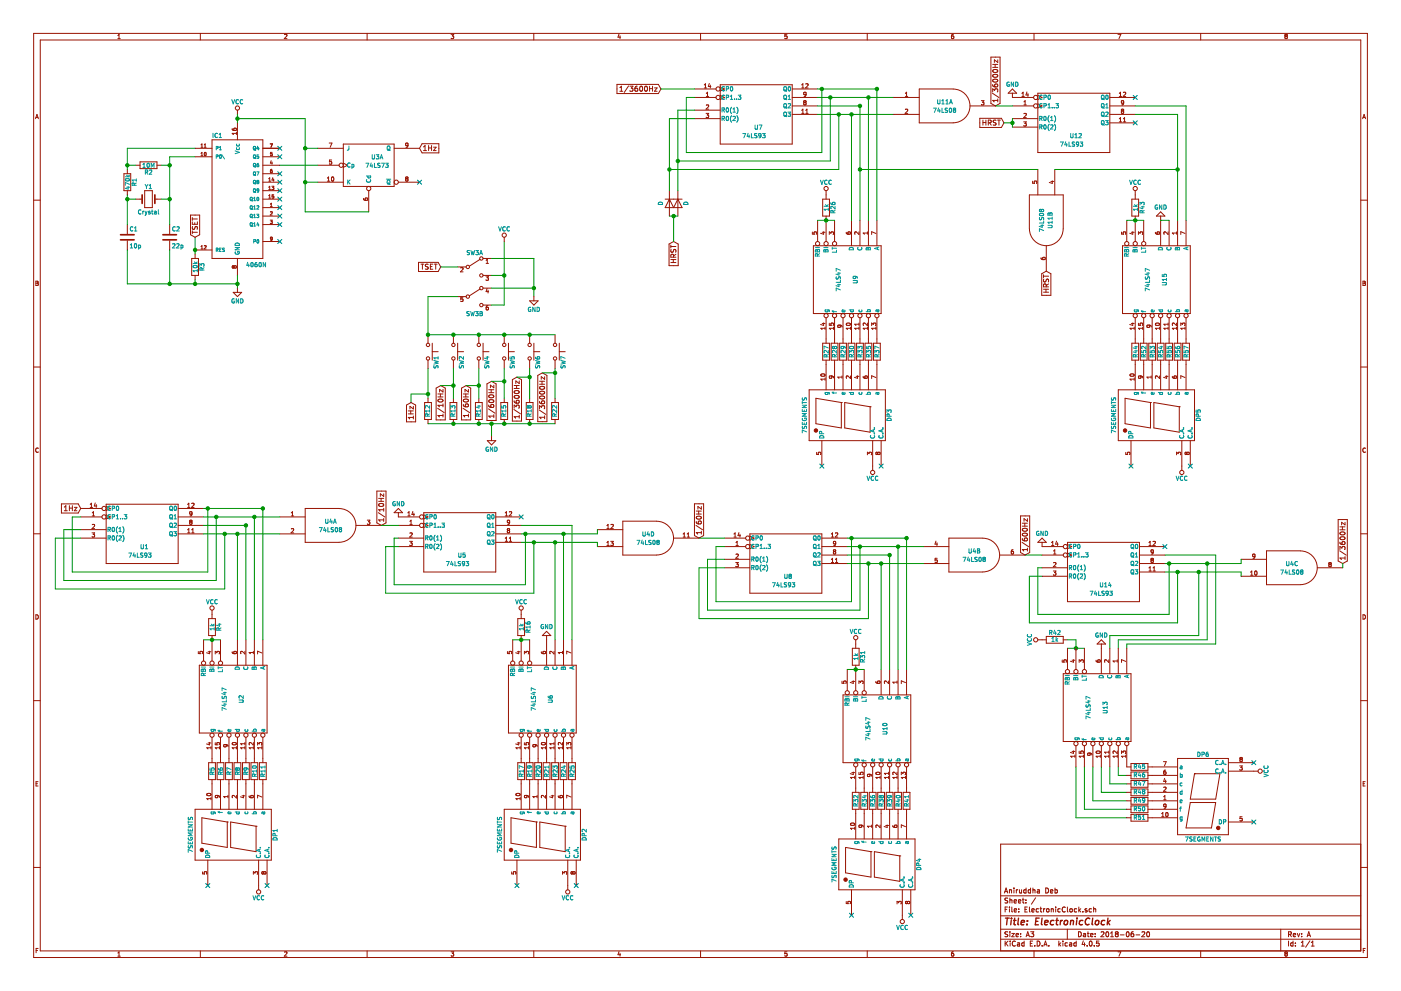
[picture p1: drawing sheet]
<svg xmlns="http://www.w3.org/2000/svg" width="420mm" height="297mm" viewBox="0 0 420 297" stroke-linecap="round" stroke-linejoin="round" font-family="sans-serif">
<g fill="none" stroke="#981200" stroke-width=".3">
<path d="M10.1 10h400v277h-400zM12.1 12h396v273h-396zM35.3 11.6h.8M35.3 10.6l.4-.3v1.3M60.1 10v2M85.3 10.4l.5-.1 .3 .3-.8 1h.8M110.1 10v2M135.3 10.3h.8l-.5 .5 .5 .2-.1 .5h-.7M160.1 10v2M185.6 10.2l-.3 1h.8M185.9 10.7v.9M210.1 10v2"/>
<path d="M236 10.3h-.6l-.1 .6 .7-.1 .1 .5-.3 .3-.5-.1M260.1 10v2M285.9 10.3l-.5 .3-.1 .7 .3 .3 .4-.1-.1-.7h-.3l-.3 .2M297.2 17.1h2.7v13.9l-1.4 .8-1.3-.8zM297.7 19.3h1.5M298.4 19.3v.9M299.2 17.9v.8l-1-.8v.8M310.1 10v2M335.3 10.3h.8l-.5 1.3M360.1 10v2M385.6 10.8l-.3 .3 .1 .4h.5M385.6 10.8l-.3-.2 .3-.3 .5 .2-.3 .3"/>
<path d="M385.6 10.8h.2M385.8 10.8l.3 .3-.1 .4M386 11.5h-.1M10.7 35.6l.4-1.3 .4 1.3M10.8 35.2h.6M69.6 38.5l.3 .6h.7l.3-.2-.1-.4h-.6l-.1 .4 .2 .2M70.9 39.6v.7M70.9 40h-1.3l.4 .3M71.2 33v1.3M71.2 36.8v5.1M185 25.3h12.4l.8 1.4-.8 1.3h-12.4zM185.9 27.4h.9"/>
<path d="M185.9 26.3l.4-.5v1.6M188.5 25.8l-1.3 1.9M188.9 25.8h.9l-.5 .6 .5 .3v.5l-.3 .2-.6-.2M191.1 25.8l-.6 .4-.1 .9 .3 .3 .5-.2-.1-.7-.4-.1-.3 .3M192 26l.2-.2a.74 .74 0 0 1 .6 .8 .74 .74 0 0 1-.7 .7l-.3-.5zM193.4 26l.3-.2a.74 .74 0 0 1 .5 .8 .74 .74 0 0 1-.7 .7l-.2-.5zM194.8 25.8v1.6M194.8 26.6h.9M195.7 25.8v1.6M196.3 26.3h.8l-.8 1.1h.8M208.4 29.2h6.3M208.4 33h7.6"/>
<path d="M208.4 35.6h7.6M208.4 26.7h6.3M211.2 26.4h.7M211.2 25.5l.4-.4v1.3M211.7 34h.8l-.4 .5 .4 .1v.5h-.8M211.8 28.9h.7M211.8 28l.4-.4v1.3M211.8 31.5l.5-.1 .2 .4-.8 .9h.8M212.7 25l-.3 .9h.8M213 25.5v.9M216 25.4h21.6v17.8h-21.6zM216 28.6l1.3 .6-1.3 .6"/>
<path d="M216 26l1.3 .7-1.3 .6M237.6 29.2h7.6M237.6 31.8h7.6M237.6 34.3h7.6M237.6 26.7h7.6M240.4 34h.7M240.4 25.5l.4-.4v1.3M240.4 33.1l.4-.4v1.3M240.4 26.4h.7M241.1 31.3v.1M241.3 30.7l-.3-.2 .3-.3 .4 .1-.2 .4M241.3 30.7l-.2 .6"/>
<path d="M241.3 30.7h.2M241.5 30.7l.2 .6-.6 .1M241.6 34h.8M241.6 33.1l.4-.4v1.3M241.6 25.2l.5-.1 .3 .4-.8 .9h.8M241.7 28.2l-.2 .2-.4-.1v-.6l.4-.1 .2 .3v.7l-.6 .3M268.1 29.2h7.6M268.1 34.3h7.6M271.5 28l.4-.4v1.3M271.5 28.9h.7M271.5 32.8l.5-.1 .2 .4-.8 .9h.8M275.7 26.7h10.2a5.1 5.1 0 0 1 5 5.1 5.1 5.1 0 0 1-5 5h-10.2z"/>
<path d="M290.9 31.8h7.6M293.8 35.5h6.5l.8 1.3-.8 1.4h-6.5zM294.3 30.2h.8l-.4 .5 .3 .1v.5h-.7M294.8 36v1.5M294.8 36.7h.9M295.7 36v1.5M296.4 36.8l.7-.1 .1-.6-.8-.1v1.5M296.8 36.8l.5 .7M297.6 27.9l2 1.3M297.7 25.3l.4 .7 .8 .1 .3-.3-.1-.6-.7 .1-.1 .5 .3 .3M297.7 27.6v-1l.6 .5 .3-.5 .5 .1 .1 .2-.1 .7M297.7 20.2h1.5"/>
<path d="M297.8 22.5a.73 .73 0 0 1 .8-.3 .73 .73 0 0 1 .6 .7 .74 .74 0 0 1-.9 .4 .74 .74 0 0 1-.5-.8zM297.8 21.1a.73 .73 0 0 1 .8-.4 .73 .73 0 0 1 .6 .8 .74 .74 0 0 1-.9 .3 .74 .74 0 0 1-.5-.7zM297.8 24a.73 .73 0 0 1 .8-.4 .73 .73 0 0 1 .6 .8 .74 .74 0 0 1-.9 .3 .74 .74 0 0 1-.5-.7zM298.7 36.1h-.8a.63 .63 0 0 0 .7 .8v.5h-.8M299.2 36h.8M299.2 29.7v.9M299.2 30.1h-1.5l.4 .5M299.6 36v1.5M303.6 27.9v1.3h6.4M303.6 35.6h7.6M303.6 31.8h6.4M303.6 26.7l1.3 1.2h-2.5z"/>
<path d="M303.6 38.1h7.6M306.5 28.9h.7M306.5 28l.3-.4v1.3M307 36.5h.8l-.4 .5 .3 .1v.6h-.7M307.1 31.4h.7M307.1 34.1l.5-.1 .2 .3-.8 1h.8M307.1 30.5l.3-.3v1.2M308 27.6l-.3 .9h.7M308.3 28v.9M311.2 27.9h21.6v17.8h-21.6zM311.2 31.1l1.3 .7-1.3 .6M311.2 28.6l1.3 .6-1.3 .6"/>
<path d="M332.8 29.2h7.7M332.8 31.8h7.7M332.8 34.3h7.7M332.8 36.8h7.7M335.7 28.9h.7M335.7 36.5h.7M335.7 28l.3-.4v1.3M335.7 35.6l.3-.3v1.2M336.5 33.2l-.2-.2 .2-.3 .4 .1-.1 .4M336.5 33.2l-.2 .3 .2 .5 .5-.3-.2-.5M336.5 33.2h.3M336.8 31.4h-.4"/>
<path d="M336.8 31.3v.1M336.9 27.7l.5-.1 .2 .4-.8 .9h.8M336.9 36.5h.7M336.9 35.6l.4-.3v1.2M337 30.7l-.2 .3-.4-.1-.1-.6h.6l-.1 1M408.7 35.6l.4-1.3 .4 1.3M408.8 35.2h.6M10.1 60h2M37.2 52.1h2v5.1h-2zM38.2 50.8v1.3M38.2 57.2v1.2M40.7 49.5h1.3"/>
<path d="M40.7 59.7h1.9M42 48.5h5.1v2h-5.1zM43.4 57.2h2.3v5h-2.3zM46.4 59.7h1.9M47.1 49.5h1.2M58.5 44.5h5.1M58.5 47h5.1M60.3 44.1h.5M60.3 46.7h.5M60.3 43.4l.3-.3v1M60.3 46l.3-.3v1M61.2 44.1h.6"/>
<path d="M61.2 43.4l.3-.3v1M61.3 45.8l.2-.1a.46 .46 0 0 1 .3 .5 .46 .46 0 0 1-.5 .4zM63.6 41.9h15.2v35.6h-15.2zM78.8 49.5h5.1M78.8 44.5h5.1M78.8 54.6h5.1M78.8 52.1h5.1M78.8 57.2h5.1M78.8 47h5.1M78.8 59.7h5.1M80.6 54.3h.6M80.6 53.6l.3-.3v1"/>
<path d="M80.6 56.8h.6M80.6 56.1l.3-.3v1M80.6 58.7l.3-.3v1M80.6 59.4h.6M81 43.1h.7l-.4 1M81.3 48.2l-.2 .7h.6M81.5 55.8h.6l-.3 .4 .3 .1v.4h-.6M81.6 50.8l-.4 .1-.1 .7 .2 .2 .3-.1v-.5l-.5 .1M81.6 48.5v.7M81.6 45.7h-.5v.5l.5-.1v.5h-.5M81.8 53.2l-.2 .8h.6M82.1 53.6v.7"/>
<path d="M82.1 58.4h-.5v.5l.5-.1v.5h-.5M95.3 49.5h6.4M95.3 44.5h7.7M95.3 54.6h7.7M98.2 54.3h.7M98.2 53.4l.3-.4v1.3M98.7 42.9h.9l-.6 1.2M98.8 48.5h.1M98.8 48.5h.7v.5l-.2 .2-.5-.1M99.5 48h-.7v.5M99.5 53.1l.2-.1a.61 .61 0 0 1 .4 .7 .61 .61 0 0 1-.5 .5zM103 43.2h15.2v12.7h-15.2z"/>
<path d="M103 48.9l1.2 .6-1.2 .7M109 59.5l.3 .5h.7l.3-.2-.2-.4-.6 .1v.3l.2 .2M110.6 57.2v6.3M118.2 44.5h7.6M119.5 54.6h6.3M121.9 53.6l-.2-.3 .2-.3 .4 .1-.2 .5M121.9 53.6l-.2 .2 .2 .5 .5-.2-.3-.5M121.9 53.6h.2M122.4 43.4l-.3 .3-.3-.1-.1-.6 .4-.1 .3 .2-.1 .7-.5 .3M126.6 43.1h5v2.7h-5l-.8-1.3zM127 45.1h.9M127 44l.5-.4v1.5"/>
<path d="M128.5 43.6v1.5M128.5 44.3h.9M129.4 43.6v1.5M130 44.1h.8l-.8 1h.8M199.5 59.7h5.1M200.8 59.7l1.2 2.5 1.3-2.5 1.3 2.5h-5.1zM200.8 57.2v7.6M203.3 57.2v7.6M246.7 59.7h2.1v5.1h-2.1zM247.7 57.2v2.5M309.7 54.3v.6l.6 .1v-.7h.5v.7M311.2 50.8v7.6"/>
<path d="M315.2 54.4h.8M315.6 54.2v.8l-.9-.3M316.3 50.8v7.6M339.4 59.7h2.1v5.1h-2.1zM340.5 57.2v2.5M408.1 60h2M38.2 67.3v2.8M38.2 72.1v2.8M50.9 67.3v2.8M50.9 72.1v2.8M57.1 64.5h2.8v5.9l-1.4 .7-1.4-.7zM57.5 77.5h2v5.1h-2z"/>
<path d="M57.7 69.6h1.5M57.7 65.2v.9M57.7 66.5v.7h1.5v-.7M57.7 69.2v.9M57.7 65.6h1.5M57.7 67.9l.1 .8a.63 .63 0 0 0 .8-.8l.5 .1v.8M58.4 66.7v.5M58.5 76.2v1.3M58.5 74.9h5.1M60.3 73.9l.3-.3v1M60.3 74.6h.5M61.2 73.7l.4-.1 .2 .3-.6 .7h.6"/>
<path d="M70.2 79.9l-.3-.2-.3 .2 .1 .4 .5-.2M70.2 79.9l.2-.2 .5 .2-.3 .5-.4-.3M70.2 79.9v.2M71.2 77.5v5.1M78.8 62.2h5.1M78.8 64.8h5.1M78.8 67.3h5.1M78.8 72.4h5.1M81 66h.6l-.3 .4 .3 .1v.4h-.6M81.1 61.2l.3-.3v1M81.1 61.9h.5M81.1 63.6l.4-.1 .1 .3-.6 .7h.6"/>
<path d="M81.6 71.5l-.4 .2v-.6l.4 .2v.6l-.4 .2M125.5 78.6h5.9l.8 1.4-.8 1.4h-5.9zM126.3 79.2h.8M126.7 79.2v1.5M128.4 79.3h-.8a.63 .63 0 0 0 .8 .8l-.1 .5h-.8M129.1 79.9h.5M129.8 79.2h-.7v1.5h.7M130.2 79.2h.9M130.7 79.2v1.5M144 77.7l-3.2 2.1M144.9 77.5h2.5M145.8 78.9h.7"/>
<path d="M145.8 78l.3-.3v1.2M151.2 71.1v1.3M200.6 73.2l1.4-.8 1.4 .8v6.4h-2.8zM201.2 77.8h1.5M201.2 78.7h1.5M201.2 73.5v.8M201.2 73.9h1.5M201.3 74.8v.8a.63 .63 0 0 0 .8-.8l.5 .1v.7M201.9 77.8v.9M202 77.1l-.1-.7-.6-.1-.1 .8h1.5M202.7 76.2l-.7 .5M243.6 69.5v.7h.6"/>
<path d="M243.9 73.7h20.4v20.3h-20.4zM244.2 70.2l-.1-.5 .2-.2h.5v.7M244.2 70.2h.1M244.8 70.2h.1M245.2 66v6.4M246.6 69.6h.8M247 69.4v.8l-.9-.3M247.7 64.8v7.6M248.7 70.3v-.8l.5 .4 .1-.4h.5v.8M250.3 66v6.4M253.8 69.6l.3 .6h.7l.3-.2-.2-.5-.6 .1v.4l.2 .2M255.4 66v7.7"/>
<path d="M256.4 70.2h.1M257.6 69.5v.8l-.9-.8-.4 .2 .1 .5M257.9 66v7.7M260.1 69.5v.7M260.1 69.9h-1.2l.3 .3M260.4 66v7.7M262.7 70l-1.3-.6v.9M263 66v7.7M308.7 68.6v-10.2h10.2l-.1 10.2a5.1 5.1 0 0 1-5 5 5.1 5.1 0 0 1-5.1-5M312.2 77.2l.3 .6h.7l.3-.2-.1-.4h-.7v.4l.2 .2M313.8 73.7v7.6M336.3 69.5v.7h.6v-.7h.6v.7"/>
<path d="M336.6 73.7h20.4v20.3h-20.4zM337.9 66v6.4M339.3 69.6h.8M339.7 69.4v.8l-.9-.3M340.5 64.8v7.6M341.4 70.3v-.8l.5 .4 .1-.4h.6v.8M343 66v6.4M346.5 69.6l.1 .4 .4 .2M347.1 69.5h.5v.7l-.6-.1zM347.1 70.2h.1M348.1 63.5l1.2 1.3h-2.5zM348.1 64.8v8.9"/>
<path d="M350.3 69.5v.8l-.9-.8-.4 .2 .1 .5M350.6 66v7.7M352.8 69.9h-1.2l.3 .3M352.8 69.5v.7M353.2 66v7.7M355.4 70l-1.3-.6v.9M355.7 66v7.7M10.8 84.3l.6 .2-.2 .4 .3 .2-.2 .5h-.5zM10.8 84.9h.4M58.5 82.6v1.2M69.9 87.6h2.6l-1.3 1.3zM71.2 86.4v1.2"/>
<path d="M137.2 80h2.6M137.2 88.9h2.6M138.2 90.2v.1M138.2 80.3h.1M138.2 80.3l.4-.1 .3 .4-.8 .9h.8M138.2 89.6h.4l.3 .2-.1 .4-.6 .1M138.2 89.6v.1M138.8 89.1h-.6v.6M144 86.6l-3.2 2M144.9 82.6h2.5M144.9 86.4h2.5M144.9 91.4h2.5"/>
<path d="M145.7 82.8h.8l-.4 .4 .3 .1v.6h-.7M146.1 86.5l-.3 .9h.7M146.4 91.6l-.6 .4v.7l.2 .2 .4-.1v-.6l-.4-.1-.2 .3M146.4 87v.8M158.8 90.2h2.6l-1.3 1.2zM160.1 88.9v1.3M246.6 97h.8M247 96.8v.7l-.9-.2M247.4 98.4h-1.2l.3 .4M247.4 98v.8M247.7 95.3v7.6M248.7 96.9v.6h.6v-.6h.5v.6"/>
<path d="M250 98v.8M250 98.4h-1.3l.4 .4M250.3 95.3v7.6M251.3 98l-.1-.3 .3-.3 .7 .1 .3 .5M251.3 98v.1M251.8 97.4l.2 .3v.3l-.7 .1M252.8 95.3v7.6M253.8 97a.76 .76 0 0 1 1.3 .3 .66 .66 0 0 1-.7 .3 .66 .66 0 0 1-.6-.6zM255.1 98v.8M255.1 98.4h-1.3l.3 .4M255.4 95.3v7.6M257.6 96.8v.7"/>
<path d="M257.6 98v.8M257.6 98.4h-1.3l.4 .4M257.6 97.2h-1.3l.4 .3M257.9 95.3v7.6M260.1 96.8v.8l-.9-.8-.3 .3 .1 .4M260.1 98v.8M260.1 98.4h-1.2l.3 .4M260.4 95.3v7.6M261.4 97.6v-.8l.5 .5 .1-.4h.6v.7M262.7 98v.8M262.7 98.4h-1.3l.4 .4M263 95.3v7.6"/>
<path d="M312.4 82l1.4-.7 1.4 .7v6.5h-2.8zM312.9 87.6h1.6M312.9 86.7h1.6M312.9 82.3v.9M312.9 82.8h1.6M313 83.6l.1 .9a.63 .63 0 0 0 .8-.8l.5 .1v.7M313.7 86.7v.9M313.8 86l-.1-.8h-.6l-.2 .8h1.6M314.5 85.1l-.7 .5M339.3 97h.8M339.7 96.8v.7l-.9-.2M340.1 98.4h-1.2l.3 .4"/>
<path d="M340.1 98v.8M340.5 95.3v7.6M341.4 96.9v.6h.6v-.6h.6v.6M342.7 98.4h-1.3l.4 .4M342.7 98v.8M343 95.3v7.6M344.5 97.4l.2 .3v.3l-.6 .1-.1-.4 .2-.3 .7 .1 .3 .5M345.5 95.3v7.6M346.6 97a.76 .76 0 0 1 1.2 .3 .66 .66 0 0 1-.7 .3 .66 .66 0 0 1-.5-.6zM347.8 98.4h-1.3l.4 .4M347.8 98v.8M348.1 95.3v7.6"/>
<path d="M350.3 96.8v.7M350.3 98v.8M350.3 98.4h-1.3l.4 .4M350.3 97.2h-1.3l.4 .3M350.6 95.3v7.6M352.8 98.4h-1.2l.3 .4M352.8 96.8v.8l-.9-.8-.3 .3 .1 .4M352.8 98v.8M353.2 95.3v7.6M354.1 97.6v-.8l.5 .5 .1-.4h.6v.7M355.4 98.4h-1.3l.4 .4M355.4 98v.8"/>
<path d="M355.7 95.3v7.6M408.8 84.3l.6 .2-.2 .4 .3 .2-.2 .5h-.5zM408.8 84.9h.4M10.1 110h2M128.4 100.3v2.6M128.4 108v2.5M128.4 119.4v1.3M129.6 105.4h1.8M129.6 102.9v5.1M130.8 116.3l1.4-.7 1.3 .7v9.6h-2.7zM131.3 119h1.6M131.3 118.1h1.6"/>
<path d="M131.4 119.8a.73 .73 0 0 1 .9-.3 .73 .73 0 0 1 .5 .8 .74 .74 0 0 1-.9 .3 .74 .74 0 0 1-.5-.8zM132.1 118.1v.9M132.9 116.7v.8l-1.1-.8v.8M136 100.3v2.6M136 108v2.5M136 119.4v1.3M137.2 105.4h1.8M137.2 102.9v5.1M138.4 116.3l1.4-.7 1.4 .7v9.6h-2.8zM139 119h1.5M139 118.1h1.5M139 119.8a.73 .73 0 0 1 .9-.3 .73 .73 0 0 1 .5 .8 .74 .74 0 0 1-.9 .3 .74 .74 0 0 1-.5-.8z"/>
<path d="M139.7 118.1v.9M140.5 116.7v.8l-1-.8v.8M143.6 100.3v2.6M143.6 108v2.5M143.6 119.4v1.3M144.9 105.4h1.7M144.9 102.9v5.1M146 115.1l1.4-.8 1.4 .8v10.9h-2.8zM146.6 116.8h1.5M146.6 117.7h1.5M146.6 118.6a.73 .73 0 0 1 .9-.4 .73 .73 0 0 1 .5 .8 .74 .74 0 0 1-.8 .3 .74 .74 0 0 1-.6-.7zM147.3 116.8v.9"/>
<path d="M148.1 115.4v.8l-1-.8v.8M151.2 100.3v2.6M151.2 108v2.5M151.2 119.4v1.3M152.5 102.9v5.1M152.5 105.4h1.8M153.7 113.8l1.3-.8 1.4 .8v12.4h-2.7zM154.2 116.4h1.5M154.2 115.5h1.5M154.3 118.7a.73 .73 0 0 1 .8-.3 .73 .73 0 0 1 .5 .8 .74 .74 0 0 1-.8 .3 .74 .74 0 0 1-.5-.8zM154.3 117.3a.73 .73 0 0 1 .8-.3 .73 .73 0 0 1 .5 .7 .74 .74 0 0 1-.8 .4 .74 .74 0 0 1-.5-.8zM154.9 115.5v.9"/>
<path d="M155.7 114.2v.8l-1-.8v.8M158.8 100.3v2.6M158.8 108v2.5M158.8 119.4v1.3M160.1 105.4h1.8M160.1 102.9v5.1M161.3 112.5l1.3-.7 1.4 .7v13.9h-2.7zM161.8 115.2h1.5M161.8 114.3h1.5M161.9 117.5a.73 .73 0 0 1 .8-.4 .73 .73 0 0 1 .6 .8 .74 .74 0 0 1-.9 .3 .74 .74 0 0 1-.5-.7zM161.9 118.9a.73 .73 0 0 1 .8-.3 .73 .73 0 0 1 .6 .8 .74 .74 0 0 1-.9 .3 .74 .74 0 0 1-.5-.8zM161.9 116a.73 .73 0 0 1 .8-.3 .73 .73 0 0 1 .6 .8 .74 .74 0 0 1-.9 .3 .74 .74 0 0 1-.5-.8z"/>
<path d="M162.5 114.3v.9M163.3 112.9v.8l-1-.8v.8M166.5 100.3v2.6M166.5 108v2.5M166.5 119.4v1.3M167.7 105.4h1.8M167.7 102.9v5.1M242.7 116.8h22.8v15.3h-22.8zM244.7 119.4l7.6 1.3v7.6l-7.6-1.3zM246.2 112.2a.76 .76 0 0 1 1.2 .3 .66 .66 0 0 1-.7 .3 .66 .66 0 0 1-.5-.6zM246.7 102.9h2.1v5.1h-2.1zM247.4 113.3v.7"/>
<path d="M247.4 113.6h-1.2l.3 .4M247.7 108v8.8M249.2 112.7l.3 .2-.1 .4h-.6l-.1-.4 .2-.2h.8l.3 .6M249.3 102.9h2v5.1h-2zM250.3 108v8.8M251.8 102.9h2v5.1h-2zM252.5 112.7v.7M252.5 113h-1.3l.4 .4M252.8 108v8.8M253.8 113.3l.1 .1M254.3 102.9h2.1v5.1h-2.1zM255.1 112.7v.8l-1-.8-.3 .2v.4"/>
<path d="M255.4 108v8.8M256.7 112.8h.9M256.9 102.9h2v5.1h-2zM257.2 112.6v.8l-.9-.3M257.9 108v8.8M258.9 112.8l.3 .5 .7 .1 .2-.2-.1-.5-.6 .1-.1 .4 .3 .2M259.4 102.9h2.1v5.1h-2.1zM260.4 108v8.8M262 102.9h2v5.1h-2zM262.7 113.2l-1.3-.6v.9M263 108v8.8M335.4 116.8h22.8v15.3h-22.8z"/>
<path d="M337.4 119.4l7.6 1.3v7.6l-7.6-1.3zM338.9 112.2a.76 .76 0 0 1 1.2 .3 .66 .66 0 0 1-.6 .3 .66 .66 0 0 1-.6-.6zM339.4 102.9h2.1v5.1h-2.1zM340.1 113.3v.7M340.1 113.6h-1.2l.3 .4M340.5 108v8.8M342 112.7l.2 .2-.1 .4h-.6l-.1-.4 .2-.2h.8l.3 .6M342 102.9h2v5.1h-2zM343 108v8.8M344.5 102.9h2.1v5.1h-2.1zM345.2 112.7v.7M345.2 113h-1.2l.3 .4"/>
<path d="M345.5 108v8.8M347.1 102.9h2v5.1h-2zM347.8 112.7v.8l-.9-.8-.4 .2 .1 .5M348.1 108v8.8M349.4 112.8h.9M349.6 102.9h2v5.1h-2zM349.9 112.6v.8l-.9-.3M350.6 108v8.8M351.6 112.8l.3 .5 .7 .1 .2-.2-.1-.5-.6 .1v.4l.2 .2M352.1 102.9h2.1v5.1h-2.1zM353.2 108v8.8M354.7 102.9h2v5.1h-2z"/>
<path d="M355.4 113.2l-1.3-.6v.9M355.7 108v8.8M408.1 110h2M11.5 134.4a.59 .59 0 0 0-.8 .5 .59 .59 0 0 0 .7 .6M11.5 135.5h-.1M121.9 121.4l1.4-.7 1.3 .7v5h-2.7zM122.4 124.1h1.6M122.4 123.2h1.6M123.2 123.2v.9M124 121.8v.8l-1.1-.8v.8M124 124.7v.9M124 125.1h-1.6l.5 .5"/>
<path d="M127.3 120.7h2.1v5h-2.1zM128.4 125.7v1.3M131.3 122.4l1.9 1.3M132.9 121.1v.8M132.9 124.1v.9M132.9 124.5h-1.6l.5 .5M132.9 121.5h-1.6l.5 .4M135 120.7h2v5h-2zM136 125.7v1.3M138.9 122.4l1.9 1.3M139 121.2l.3 .7h.9l.3-.3-.2-.5-.7 .1-.1 .4 .3 .3M140.5 124.5h-1.5l.4 .5"/>
<path d="M140.5 124.1v.9M142.6 120.7h2v5h-2zM143.6 125.7v1.3M146.1 132.1h2.6l-1.3 1.3zM146.5 122.6l2 1.3M146.6 121.4l.3 .7h.9l.3-.3-.2-.5-.7 .1v.4l.2 .3M146.6 120a.73 .73 0 0 1 .9-.3 .73 .73 0 0 1 .5 .8 .74 .74 0 0 1-.8 .3 .74 .74 0 0 1-.6-.8zM147.4 130.8v1.3M148.1 124.3v.9M148.1 124.7h-1.5l.4 .5M150.2 120.7h2v5h-2zM151.2 125.7v1.3"/>
<path d="M154.1 122.7l2 1.3M154.2 122.4v-1l.6 .5 .3-.5 .5 .1 .1 .2-.1 .7M154.2 120.1l.3 .7 .9 .1 .3-.3-.1-.6-.7 .1-.1 .5 .3 .3M155.7 124.5v.9M155.7 124.9h-1.5l.4 .5M157.8 120.7h2.1v5h-2.1zM158.8 125.7v1.3M161.7 122.9l2 1.3M161.8 120.3l.4 .7h.9l.2-.3-.1-.5-.7 .1-.1 .4 .3 .3M161.8 122.5v-.9l.6 .5 .3-.5 .5 .1 .1 .2-.1 .6M163.3 124.6v.9M163.3 125.1h-1.5l.4 .4"/>
<path d="M165.4 120.7h2.1v5h-2.1zM166.5 125.7v1.3M244.9 135.6v.6h.6M245.4 136.2v-.4l.2-.3 .4 .1 .1 .6M245.4 136.2h.1M246.1 136.2h-.1M246.5 132.1v7.6M252.3 120.7h.1M253.3 120.7l7.7 1.2v7.6l-7.7-1.2zM260.1 136.3v-.8l.5 .5 .1-.4h.6v.7M261 121.9h.1M261.7 132.1v8.9"/>
<path d="M263.2 135.8l.3-.3 .4 .3-.2 .4-.5-.2M263.2 135.8l-.2-.3-.3 .3 .1 .4 .4-.2M263.2 135.8v.2M264.3 132.1v7.6M337.6 135.6v.6h.6v-.6h.6v.6M339.2 132.1v7.6M345 120.7h.1M346 120.7l7.7 1.2v7.6l-7.7-1.2zM352.8 136.3v-.8l.5 .5 .1-.4h.6v.7M353.7 121.9h.1M354.4 132.1v8.9M355.9 135.8l-.2-.3-.3 .3 .1 .4 .4-.2"/>
<path d="M355.9 135.8l.3-.3 .5 .3-.3 .4-.5-.2M355.9 135.8v.2M357 132.1v7.6M409.5 134.4a.58 .58 0 0 0-.8 .5 .58 .58 0 0 0 .8 .6M10.1 160h2M18.4 151h5.1l.7 1.4-.7 1.4h-5.1zM19.3 153.1h.9M19.3 152l.4-.4v1.5M20.8 151.6v1.5M20.8 152.3h.9M21.7 151.6v1.5M22.3 152.1h.8l-.8 1h.8"/>
<path d="M24.2 152.4h6.4M24.2 154.9h6.4M24.2 158.8h7.6M27.1 152.1h.7M27.1 151.2l.3-.4v1.3M27.6 159.7h.8l-.5 .5 .4 .1v.6h-.7M27.7 154.6h.7M27.7 157.3l.5-.1 .2 .3-.8 .9h.8M27.7 153.7l.3-.3v1.2M28.6 150.8l-.3 .9h.7M28.9 151.2v.9M31.8 151.1h21.6v17.8h-21.6z"/>
<path d="M31.8 154.3l1.3 .6-1.3 .7M31.8 151.8l1.3 .6-1.3 .6M53.4 152.4h7.6M53.4 154.9h7.6M53.4 157.5h7.6M56.3 159.7h.7M56.3 151.2l.3-.4v1.3M56.3 158.8l.3-.4v1.3M56.3 152.1h.7M57.1 156.4l-.2-.2 .2-.3 .4 .1-.1 .4M57.1 156.4l-.2 .3 .2 .5 .5-.3-.2-.5M57.1 156.4h.3"/>
<path d="M57.5 159.7h.7M57.5 158.8l.3-.4v1.3M57.5 150.9l.5-.1 .2 .4-.8 .9h.8M57.6 153.9l-.2 .3-.4-.1-.1-.6 .5-.1 .2 .2-.1 .7-.5 .3M83.9 154.9h7.6M87.4 154.6h.7M87.4 153.7l.3-.3v1.2M87.4 158.6l.4-.2 .3 .4-.8 .9h.8M101.7 152.4h-10.2v10.2h10.2M101.7 152.4a5.1 5.1 0 0 1 5 5.1 5.1 5.1 0 0 1-5 5M106.8 157.5h7.6M110.1 155.9h.8l-.4 .5 .4 .1v.6h-.8"/>
<path d="M113 147.2h2.8v9.5l-1.4 .8-1.4-.8zM113.5 153.7l1.9 1.3M113.5 150.3h1.6M113.5 149.4h1.6M113.6 151.1a.73 .73 0 0 1 .9-.3 .73 .73 0 0 1 .5 .8 .74 .74 0 0 1-.9 .3 .74 .74 0 0 1-.5-.8zM114.3 149.4v.9M115.1 148v.8l-1-.8v.8M115.1 152.4v.8M115.1 155.4v.9M115.1 155.8h-1.6l.5 .5M115.1 152.8h-1.6l.5 .4M119.5 153.7v1.2h6.3"/>
<path d="M119.5 157.5h6.3M119.5 152.4l1.2 1.3h-2.5zM122.3 154.6h.7M122.3 153.7l.4-.3v1.2M122.9 159.8l.5-.1 .2 .4-.8 .9h.8M122.9 157.2h.7M122.9 156.3l.4-.4v1.3M123.8 153.3l-.3 .9h.8M124.1 153.8v.8M127.1 153.7h21.6v17.8h-21.6zM127.1 156.8l1.3 .7-1.3 .6M127.1 154.3l1.3 .6-1.3 .7"/>
<path d="M148.7 154.9h7.6M148.7 157.5h7.6M151.5 154.6h.7M151.5 153.7l.4-.3v1.2M152.2 159.6h.1M152.4 159l-.3-.2 .3-.4 .4 .2-.2 .4M152.4 159l-.2 .6M152.4 159h.2M152.6 159l.2 .6h-.6M152.6 157.1l-.4 .1M152.7 157.1h-.1M152.7 153.5l.5-.1 .3 .3-.8 .9h.8"/>
<path d="M152.8 156.4l-.2 .3-.4-.1v-.6h.6l-.1 1.1M179.2 158.8h7.6M182 158.4h.7M182 157.5l.4-.3v1.2M183.2 157.3l.5-.1 .2 .3-.8 .9h.8M186.8 156.2h10.2a5.1 5.1 0 0 1 5 5.1 5.1 5.1 0 0 1-5 5l-10.2 .1zM208.3 151h2.7v9.5l-1.4 .8-1.3-.8zM208.7 157.5l2 1.3M208.8 156.3l.4 .7 .8 .1 .3-.4-.1-.5-.7 .1-.1 .4 .3 .4M208.8 154.1h1.5M208.8 153.2h1.5M208.9 154.9a.73 .73 0 0 1 .8-.3 .73 .73 0 0 1 .6 .8 .74 .74 0 0 1-.9 .3 .74 .74 0 0 1-.5-.8z"/>
<path d="M209.5 153.2v.9M210.3 151.8v.8l-1-.8v.8M210.3 159.2v.9M210.3 159.6h-1.5l.4 .5M221.6 159.6l-.3 1h.8M250.5 159.8l.5-.1 .2 .4-.7 .9h.7M306.1 154.6h2.7v11l-1.4 .8-1.3-.8zM306.6 157.7h1.5M306.6 156.8h1.5M306.7 158.6a.73 .73 0 0 1 .8-.4 .73 .73 0 0 1 .5 .8 .74 .74 0 0 1-.8 .3 .74 .74 0 0 1-.5-.7zM307.3 156.8v.9M308.1 155.5v.7l-1-.7v.7"/>
<path d="M401.3 155.7h2.8v12.5l-1.4 .7-1.4-.7zM401.8 158.8h1.6M401.8 157.9h1.6M401.9 159.7a.73 .73 0 0 1 .9-.4 .73 .73 0 0 1 .5 .8 .74 .74 0 0 1-.9 .3 .74 .74 0 0 1-.5-.7zM402.6 157.9v.9M403.4 156.5v.8l-1-.8v.8M408.1 160h2M24.2 161.3h7.6M53.4 160h7.6M83.9 160h7.6M119.5 161.3h7.6M119.5 163.8h7.6"/>
<path d="M122.8 162.3h.8l-.4 .4 .4 .1v.6h-.8M148.7 162.6h7.6M148.7 160h7.6M151.5 162.3h.7M151.5 161.3l.4-.3v1.3M152.7 162.3h.8M152.7 161.3l.4-.3v1.3M179.2 163.8h7.6M182 162.6l.4-.3v1.2M182 163.5h.7M183.1 162.3h.8l-.4 .4 .4 .1v.6h-.8M202 161.3h7.6"/>
<path d="M204.9 161h.7M204.9 160.1l.3-.4v1.3M206.1 161h.7M206.1 160.1l.3-.4v1.3M217.3 161.3h6.3M217.3 163.8h6.3M217.3 170.2h7.6M217.3 167.6h7.6M220.1 161h.7M220.1 160.1l.4-.4v1.3M220.6 168.6h.8l-.4 .5 .4 .1v.6h-.8M220.7 163.5h.7"/>
<path d="M220.7 166.2l.5-.1 .2 .3-.8 .9h.8M220.7 162.6l.4-.3v1.2M221.9 160.1v.9M224.9 160h21.6v17.8h-21.6zM224.9 163.2l1.3 .6-1.3 .7M224.9 160.7l1.3 .6-1.3 .6M246.5 166.4h7.6M246.5 161.3h7.6M246.5 163.8h7.6M246.5 168.9h7.6M249.3 161h.7M249.3 168.6h.7"/>
<path d="M249.3 160.1l.4-.4v1.3M249.3 167.7l.4-.4v1.3M250.2 165.3l-.3-.2 .3-.3 .4 .1-.2 .4M250.2 165.3l-.3 .3 .3 .5 .4-.3-.2-.5M250.2 165.3h.2M250.5 168.6h.7M250.5 167.7l.4-.4v1.3M250.6 162.8l-.2 .2h-.4v-.6l.4-.1 .2 .2v.7l-.6 .3M277 163.8h7.6M277 168.9h7.6M280.7 162.2l-.3 .9h.8M281 162.7v.8"/>
<path d="M281.1 167.3h-.6l-.1 .6h.7v.6h-.7M294.7 161.3h-10.1v10.2h10.1M294.8 161.3a5.1 5.1 0 0 1 5 5.1 5.1 5.1 0 0 1-5 5M299.8 166.4h7.6M303.9 164.8l-.6 .3v.7l.2 .3 .4-.2v-.6h-.4l-.2 .2M306.5 162.6l2 1.3M306.6 161.4l.4 .7h.8l.3-.3-.1-.5-.7 .1-.1 .4 .3 .3M306.7 160a.73 .73 0 0 1 .8-.3 .73 .73 0 0 1 .5 .8 .74 .74 0 0 1-.8 .3 .74 .74 0 0 1-.5-.8zM308.1 164.3v.9M308.1 164.7h-1.5l.4 .5M312.5 161.3l1.3 1.3h-2.6zM312.5 166.4h6.4"/>
<path d="M312.5 162.6v1.2h6.4M312.5 170.2h7.6M312.5 172.7h7.6M315.4 163.5h.7M315.4 162.6l.3-.3v1.2M315.9 171.2h.8l-.5 .4 .4 .1v.6h-.7M316 168.7l.5-.1 .2 .4-.8 .9h.8M316 166.1h.7M316 165.2l.3-.4v1.3M316.9 162.2l-.3 .9h.7M317.2 162.7v.8M320.1 162.6h21.6v17.7h-21.6z"/>
<path d="M320.1 165.7l1.3 .7-1.3 .6M320.1 163.2l1.3 .6-1.3 .7M341.7 166.4h7.6M341.7 163.8h7.6M341.7 168.9h7.6M341.7 171.5h7.6M344.6 163.5h.7M344.6 171.2h.7M344.6 162.6l.3-.3v1.2M344.6 170.2l.3-.3v1.3M345.2 167.4l.2 .5M345.2 164.9l.1 .6 .4 .1 .2-.3"/>
<path d="M345.3 167.4h.5l-.1 .5M345.3 164.9l.4-.1 .2 .2-.1 .8-.5 .3M345.3 167.4h-.1M345.3 164.9h-.1M345.4 167.9l-.2 .2 .2 .5 .5-.2-.2-.5M345.4 167.9h.3M345.8 162.4l.5-.1 .2 .3-.8 .9h.8M345.8 171.2h.7M345.8 170.2l.3-.3v1.3M372.2 167.6h7.6M372.2 172.7h7.6M375.1 172.4h.7"/>
<path d="M375.1 171.5l.3-.3v1.2M376.4 166.6l-.3 .3-.3-.1-.1-.6 .4-.1 .3 .2-.1 .7-.5 .3M376.4 171.3l.1-.1a.61 .61 0 0 1 .5 .6 .61 .61 0 0 1-.6 .5zM390 175.2a5.1 5.1 0 0 0 5-5 5.1 5.1 0 0 0-5-5.1h-10.2v10.2h10.2M395.1 170.2h7.6M398.7 169.1l-.2-.2 .2-.3 .5 .1-.2 .4M398.7 169.1l-.2 .3 .2 .5 .5-.3-.2-.5M398.7 169.1h.3M401.8 165.1l1.9 1.3M401.8 164.7v-.9l.6 .5 .3-.5 .5 .1 .2 .2-.2 .6M401.8 162.5l.4 .6 .9 .1 .3-.3-.2-.5-.7 .1-.1 .4 .3 .3M401.9 161.1a.73 .73 0 0 1 .9-.3 .73 .73 0 0 1 .5 .7 .74 .74 0 0 1-.9 .4 .74 .74 0 0 1-.5-.8z"/>
<path d="M403.4 166.8v.9M403.4 167.3h-1.6l.5 .4M10.8 184.3a.65 .65 0 0 1 .7 .6 .65 .65 0 0 1-.7 .7zM59.5 195.3v.6h.6v-.6h.5v.6M59.8 199.4h20.3v20.3h-20.3zM61 191.8v6.3M62.4 195.4h.9M62.6 185.4h2v5.1h-2zM62.8 195.2v.7l-.9-.2M63.6 182.9v2.5M63.6 190.5v7.6M64.6 196v-.8l.4 .5 .1-.4h.6v.7"/>
<path d="M66.1 191.8v6.3M69.6 195.4l.3 .5h.7l.3-.2-.1-.4-.6 .1-.1 .3 .2 .2M71.2 191.8v7.6M73.4 195.2v.8l-.9-.8-.3 .3 .1 .4M73.7 191.8v7.6M76 195.2v.7M76 195.6h-1.3l.4 .3M76.3 191.8v7.6M78.5 195.7l-1.2-.5v.8M78.8 191.8v7.6M152.2 195.3v.6h.6v-.6h.5v.6M152.5 199.4h20.3v20.3h-20.3z"/>
<path d="M153.8 191.8v6.3M155.1 195.4h.9M155.3 185.4h2v5.1h-2zM155.6 195.2v.7l-1-.2M156.3 182.9v2.5M156.3 190.5v7.6M157.3 196v-.8l.4 .5 .1-.4h.6v.7M158.8 191.8v6.3M162.3 195.4l.3 .5h.8l.2-.2-.1-.4-.6 .1-.1 .3 .3 .2M163.9 190.5v8.9M163.9 189.2l1.3 1.3h-2.6zM166.2 195.2v.8l-1-.8-.3 .3 .1 .4"/>
<path d="M166.5 191.8v7.6M168.7 195.6h-1.3l.4 .3M168.7 195.2v.7M169 191.8v7.6M171.2 195.7l-1.2-.5v.8M171.5 191.8v7.6M255.6 194.3h2v5.1h-2zM256.6 191.8v2.5M256.6 199.4v7.6M311.2 191.8h2.6M313.8 190.8h5.1v2h-5.1zM318.6 197.8v.6l.5 .1v-.7h.6v.7"/>
<path d="M318.9 191.8h1.2M320.1 194.3v6.4M321.5 197.9h.9M321.9 197.7v.8l-.9-.3M322.7 194.3v6.4M323.6 198.6v-.8l.5 .4 .1-.4h.6v.8M325.2 194.3v6.4M328.7 197.9l.1 .4 .5 .2M329.3 197.8h.6v.6h-.6zM329.3 198.4l.1 .1M330.3 193v8.9M330.3 191.8l1.3 1.2h-2.6z"/>
<path d="M332.5 197.8v.8l-.9-.8-.3 .2 .1 .5M332.8 194.3v7.6M335.1 198.1h-1.3l.4 .4M335.1 197.8v.7M335.4 194.3v7.6M337.6 198.3l-1.3-.6v.9M337.9 194.3v7.6M408.8 184.3a.65 .65 0 0 1 .7 .6 .65 .65 0 0 1-.7 .7zM10.1 210h2M252.5 204.2v.6h.6v-.6h.6v.6M252.8 208.3h20.3v20.3h-20.3zM254.1 200.7v6.3"/>
<path d="M255.5 204.2h.8M255.9 204.1v.7l-.9-.2M257.6 204.9v-.8l.5 .5 .1-.4h.5v.7M259.2 200.7v6.3M262.7 204.2l.3 .6h.8M263.2 204.7v-.4l.2-.2 .4 .1 .1 .5M263.2 204.7l.1 .1M263.3 204.8h.1M263.9 204.7l-.1 .1M264.3 200.7v7.6M266.5 204.1v.8l-.9-.8-.4 .2 .1 .5M266.8 200.7v7.6"/>
<path d="M269 204.1v.7M269 204.5h-1.2l.3 .3M269.3 200.7v7.6M271.6 204.6l-1.3-.5v.8M271.9 200.7v7.6M318.9 201.9h20.3v20.4h-20.3zM408.1 210h2M10.8 234.9h.4M11.4 234.3h-.6v1.3h.6M62.1 237.9a.69 .69 0 0 1 1.2 .3 .66 .66 0 0 1-.7 .3 .66 .66 0 0 1-.5-.5zM62.4 222.7h.9M62.6 228.6h2v5.1h-2z"/>
<path d="M62.8 222.5v.8l-.9-.3M63.3 224.1h-1.3l.4 .4M63.3 223.8v.7M63.3 239v.7M63.3 239.4h-1.3l.4 .3M63.6 221v7.6M63.6 233.7v8.9M64.6 222.6v.6l.5 .1v-.7h.6v.7M65.1 238.4l.2 .2v.4l-.6 .1-.1-.5 .2-.2 .7 .1 .3 .5M65.1 228.6h2v5.1h-2zM65.8 223.8v.7M65.8 224.1h-1.2l.3 .4"/>
<path d="M66.1 221v7.6M66.1 233.7v8.9M67.1 223.8h.1M67.2 223.8h.6M67.6 223.2h.2M67.7 228.6h2v5.1h-2zM67.8 223.2v.6M67.8 223.2l.5 .2 .1 .4M67.8 223.2h-.6l-.1 .6M67.8 223.8h.1M68.4 238.4v.7M68.4 238.8h-1.3l.3 .3"/>
<path d="M68.7 221v7.6M68.7 233.7v8.9M69.7 222.7a.76 .76 0 0 1 1.2 .3 .66 .66 0 0 1-.7 .3 .66 .66 0 0 1-.5-.6zM70.2 228.6h2v5.1h-2zM70.9 238.4v.8l-.9-.8-.4 .2 .1 .5M70.9 223.8v.7M70.9 224.1h-1.3l.4 .4M71.2 221v7.6M71.2 233.7v8.9M72.6 238.5h.8M72.7 228.6h2.1v5.1h-2.1zM73 238.4v.7l-.9-.3"/>
<path d="M73.4 222.6v.7M73.4 223.8v.7M73.4 224.1h-1.2l.3 .4M73.4 222.9h-1.2l.3 .4M73.7 221v7.6M73.7 233.7v8.9M74.7 238.5l.1 .4 .4 .2M75.3 228.6h2v5.1h-2zM75.3 238.5h.6v.5l-.6 .1zM75.3 239.1h.1M76 222.6v.7l-.9-.7-.4 .2 .1 .5M76 223.8v.7"/>
<path d="M76 224.1h-1.3l.4 .4M76.3 221v7.6M76.3 233.7v8.9M77.3 223.3v-.7l.4 .4 .1-.4h.6v.7M77.8 228.6h2v5.1h-2zM78.5 238.9l-1.2-.5v.8M78.5 224.1h-1.2l.3 .4M78.5 223.8v.7M78.8 221v7.6M78.8 233.7v8.9M154.8 238a.76 .76 0 0 1 1.2 .2 .66 .66 0 0 1-.7 .3 .66 .66 0 0 1-.5-.5zM155.1 222.7h.9"/>
<path d="M155.3 228.6h2v5.1h-2zM155.6 222.5v.8l-1-.3M156 224.1h-1.3l.4 .4M156 223.8v.7M156 239v.7M156 239.4h-1.3l.4 .3M156.3 221v7.6M156.3 233.7v8.9M157.3 222.6v.6l.5 .1v-.7h.6v.7M157.8 238.4l.3 .2-.1 .4-.6 .1-.1-.5 .2-.2 .7 .1 .3 .5M157.8 228.6h2.1v5.1h-2.1zM158.5 224.1h-1.2l.3 .4"/>
<path d="M158.5 223.8v.7M158.8 221v7.6M158.8 233.7v8.9M160.3 223.2l.3 .2-.1 .4h-.6l-.1-.4 .2-.2h.8l.3 .6M160.4 228.6h2v5.1h-2zM161.1 238.4v.7M161.1 238.8h-1.3l.4 .3M161.4 221v7.6M161.4 233.7v8.9M162.4 222.7a.76 .76 0 0 1 1.2 .3 .66 .66 0 0 1-.7 .3 .66 .66 0 0 1-.5-.6zM162.9 228.6h2v5.1h-2zM163.6 224.1h-1.3l.4 .4"/>
<path d="M163.6 238.4v.8l-.9-.8-.4 .2 .1 .5M163.6 223.8v.7M163.9 221v7.6M163.9 233.7v8.9M165.3 238.5h.9M165.4 228.6h2.1v5.1h-2.1zM165.7 238.4v.7l-.9-.3M166.2 224.1h-1.3l.3 .4M166.2 222.9h-1.3l.3 .4M166.2 222.6v.7M166.2 223.8v.7M166.5 221v7.6"/>
<path d="M166.5 233.7v8.9M167.4 238.5l.3 .6h.7l.3-.2-.1-.4h-.6l-.1 .4 .2 .2M168 228.6h2v5.1h-2zM168.7 224.1h-1.3l.4 .4M168.7 222.6v.7l-.9-.7-.4 .2 .1 .5M168.7 223.8v.7M169 221v7.6M169 233.7v8.9M170 223.3v-.7l.4 .4 .1-.4h.6v.7M170.5 228.6h2.1v5.1h-2.1zM171.2 224.1h-1.2l.3 .4M171.2 238.9l-1.2-.5v.8"/>
<path d="M171.2 223.8v.7M171.5 221v7.6M171.5 233.7v8.9M255.5 231.6h.8M255.6 237.5h2v5.1h-2zM255.9 231.4v.8l-.9-.3M256.3 233h-1.2l.3 .4M256.3 232.7v.7M256.6 229.9v7.6M257.6 231.5v.6l.6 .1v-.7h.5v.7M258.2 237.5h2v5.1h-2zM258.9 232.7v.7"/>
<path d="M258.9 233h-1.3l.4 .4M259.2 229.9v7.6M260.7 232.1l.2 .2-.1 .4h-.6l-.1-.4 .3-.2h.7l.3 .6M260.7 237.5h2v5.1h-2zM261.7 229.9v7.6M262.7 231.6a.65 .65 0 0 1 .7-.2 .65 .65 0 0 1 .5 .6 .75 .75 0 0 1-1.2-.2zM263.2 237.5h2.1v5.1h-2.1zM263.8 231.6h.1M263.9 232.7v.7M263.9 233h-1.2l.3 .4M264.3 229.9v7.6M265.8 237.5h2v5.1h-2z"/>
<path d="M266.5 231.5v.7M266.5 232.7v.7M266.5 233h-1.3l.4 .4M266.5 231.8h-1.3l.4 .4M266.8 229.9v7.6M268.3 237.5h2v5.1h-2zM269 231.5v.7l-.9-.7-.3 .2 .1 .5M269 232.7v.7M269 233h-1.2l.3 .4M269.3 229.9v7.6M270.3 232.2v-.7l.5 .4 .1-.4h.5v.7M270.9 237.5h2v5.1h-2z"/>
<path d="M271.6 233h-1.3l.4 .4M271.6 232.7v.7M271.9 229.9v7.6M321.5 225.2h.9M321.9 225.1v.7l-.9-.3M322.4 226.7h-1.3l.4 .3M322.4 226.3v.7M322.7 223.5v6.4M323.6 225.2v.6h.6v-.6h.6v.6M324.9 226.3v.7M324.9 226.7h-1.3l.4 .3M325.2 223.5v6.4"/>
<path d="M326.7 225.7l.3 .2-.1 .4-.6 .1-.1-.5 .2-.2 .7 .1 .3 .5M327.8 223.5v6.4M328.8 225.3a.76 .76 0 0 1 1.2 .2 .66 .66 0 0 1-.7 .3 .66 .66 0 0 1-.5-.5zM330 226.3v.7M330 226.7h-1.3l.4 .3M330.3 223.5v6.4M332.5 225.1v.7M332.5 226.3v.7M332.5 226.7h-1.2l.3 .3M332.5 225.5h-1.2l.3 .3M332.8 223.5v6.4M335.1 225.1v.8l-.9-.8-.4 .2 .1 .5"/>
<path d="M335.1 226.3v.7M335.1 226.7h-1.3l.4 .3M335.4 223.5v6.4M336.3 225.9v-.8l.5 .4 .1-.3h.6v.7M337.6 226.3v.7M337.6 226.7h-1.3l.4 .3M337.9 237.5h1.3M337.9 235h1.3M337.9 232.4h1.3M337.9 223.5v6.4h1.3M339.2 236.5h5.1v2h-5.1zM339.2 233.9h5.1v2.1h-5.1z"/>
<path d="M339.2 228.9h5.1v2h-5.1zM339.2 231.4h5.1v2h-5.1zM339.2 239h5.1v2.1h-5.1zM344.3 237.5h8.9M344.3 235h8.9M344.3 232.4h8.9M344.3 229.9h8.9M348.9 228.3h.9l-.6 1.3M349 239.7h.7M349 238.8l.3-.3v1.2M349 236l.5-.1 .2 .4-.8 .9h.8M349.3 233.3l-.3 .9h.8"/>
<path d="M349.6 230.8l-.6 .3v.8l.2 .2 .4-.1v-.6l-.4-.1-.2 .3M349.6 233.8v.9M353.2 227.3h15.2v22.9h-15.2zM358.2 231.9h.1M358.2 231.9h7.7l-1.3 7.6h-7.6zM368.4 228.6h7.6M368.4 231.1h8.9M371.8 229.6h.8l-.5 .5 .4 .1v.5h-.7M372.1 227.6l-.3-.3 .3-.3 .4 .1-.2 .5M372.1 227.6l-.3 .2 .3 .5 .5-.3-.3-.4M372.1 227.6h.2M408.8 234.9h.4"/>
<path d="M409.4 234.3h-.6v1.3h.6M58.5 242.6h22.9v15.2h-22.9zM60.5 245.1l7.7 1.3v7.6l-7.7-1.3zM62.3 257.8v7.6M68.2 246.4h.1M69.2 246.4l7.6 1.3v7.6l-7.6-1.3zM76.8 247.7h.1M77.6 257.8v8.9M80.1 257.8v7.6M151.2 242.6h22.9v15.2h-22.9zM153.3 245.1l7.6 1.3v7.6l-7.6-1.3zM155 257.8v7.6"/>
<path d="M160.9 246.4h.1M161.9 246.4l7.6 1.3v7.6l-7.6-1.3zM169.5 247.7h.1M170.3 257.8v8.9M172.8 257.8v7.6M251.6 251.5h22.8v15.2h-22.8zM253.6 254l7.6 1.3v7.6l-7.6-1.3zM255.2 246.8a.69 .69 0 0 1 1.1 .3 .66 .66 0 0 1-.7 .3 .66 .66 0 0 1-.5-.5zM256.3 247.9v.7M256.3 248.3h-1.2l.3 .3M256.6 242.6v8.9M258.1 247.3l.3 .2-.1 .4"/>
<path d="M258.3 247.9v.1M258.9 247.9l-.3-.5h-.9l-.1 .5 .7 .1M259.2 242.6v8.9M261.2 255.3h.1M261.4 247.3v.7M261.4 247.7h-1.3l.4 .3M261.7 242.6v8.9M262.2 255.3l7.6 1.2v7.7l-7.6-1.3zM263.9 247.3v.8l-.9-.8-.3 .2 .1 .5M264.3 242.6v8.9M265.6 247.4h.9M266.1 247.3v.7l-1-.3"/>
<path d="M266.8 242.6v8.9M267.8 247.4l.3 .6h.8M269 247.9l-.1-.5-.4-.1-.3 .2 .3 .5M269 247.9l-.1 .1M269.3 242.6v8.9M269.8 256.5h.1M271.6 247.8l-1.3-.5v.8M271.9 242.6v8.9M337.9 242.6h1.3M337.9 240h1.3M337.9 245.1h1.3M339.2 241.6h5.1v2h-5.1z"/>
<path d="M339.2 244.1h5.1v2h-5.1zM344.3 242.6h8.9M344.3 240h8.9M344.3 245.1h8.9M348.4 244.8h.7M348.4 243.9l.3-.4v1.3M349.7 241.5l-.2 .3-.4-.1-.1-.6 .5-.1 .2 .2-.1 .8-.5 .3M349.7 243.6l.2-.1a.61 .61 0 0 1 .4 .7 .61 .61 0 0 1-.5 .5zM357 240.5h.1M357 240.5h7.6l-1.3 7.7h-7.6zM368.4 246.4h7.6M371.8 246h.1"/>
<path d="M372.5 244.8h-.6l-.1 .6 .5-.1 .3 .2-.1 .5h-.6M408.1 253h-108v32M10.1 260h2M60.7 261.3v.6l.6 .1v-.7h.6v.7M76 262.1v-.8l.5 .4 .1-.4h.5v.8M79.1 261.5l.2-.2 .5 .2-.3 .5-.4-.2M79.1 261.5l-.3-.2-.3 .2 .1 .4 .5-.1M79.1 261.5v.3M153.5 261.3v.6l.5 .1v-.7h.6v.7M168.7 262.1v-.8l.5 .4 .1-.4h.5v.8M171.8 261.5l-.3-.2-.3 .2 .1 .4 .5-.1M171.8 261.5l.2-.2 .5 .2-.2 .5-.5-.2"/>
<path d="M171.8 261.5v.3M253.8 270.2v.6l.6 .1v-.7h.5v.7M255.4 266.7v7.6M269 270.9v-.7l.5 .4 .1-.4h.6v.7M270.6 266.7v8.9M271.6 270.8h.1M272.1 270.4l-.4-.2-.1 .6M272.1 270.4l.3-.2 .4 .2-.2 .5-.5-.3M272.1 270.6l-.4 .2M272.1 270.4v.2M273.1 266.7v7.6M300.1 278.5h108"/>
<path d="M300.1 274.5h108M300.1 268.5h108M301.2 267.7l.5-1.5 .5 1.5M301.4 267.2h.7M301.4 272.6h.5M302.2 271.9h-.8v1.5M302.2 279.4h-.8a.64 .64 0 0 0 .8 .8l-.1 .5h-.7M302.2 269.2l-.8 .1a.64 .64 0 0 0 .8 .8l-.1 .5h-.7M302.7 266.8h.6l.1 .9M302.7 271.9v.1M302.7 266.7v1M302.7 272.4v1"/>
<path d="M302.9 269.2v1.5M302.9 279.3v.1M302.9 279.8v1M302.9 269.8h.5l.1 .9M303.4 279.8h.8l-.8 1h.8M303.4 271.9v1.3l.2 .2M304.1 266.2v.1M304.1 266.7v1M304.1 270.2l.7-.2v-.2l-.4-.1-.3 .2 .1 .7h.6M304.2 272.9l.7-.2-.1-.3h-.4l-.2 .2v.7h.6M304.8 266.7v1M305.2 266.7l-.4 .3"/>
<path d="M305.4 270.2l.7-.2v-.2l-.4-.1-.3 .2 .1 .7h.6M305.5 273.2v.2M305.5 272.4v.2M305.7 266.7l.1 .9 .6-.1M306.1 279.9v.1M306.4 266.7v1M306.6 269.7h.6M306.8 269.2v1.3l.4 .2M307.4 272.6h.5M307.7 269.8v.1M307.7 270.5v.2M307.7 266.8l-.4-.1-.3 .3 .1 .5 .6 .1"/>
<path d="M307.7 266.2v1.5M308.1 271.9h-.7v1.5h.7M308.7 271.9v1.3l.2 .2M309.1 266.8l-.5-.1-.3 .3 .1 .5 .7 .1M309.1 266.2v1.5M309.1 279.3h.9l-.5 .6 .4 .1v.7h-.8M309.4 272.9l.8-.2-.1-.3h-.4l-.3 .2 .1 .7h.6M309.8 266.8h.6v.9M309.8 266.2v1.5M310.6 269.1l-1.3 1.9M311.1 266.8h.6l.1 .9M311.4 272.4h-.4l-.3 .3 .1 .5 .6 .1"/>
<path d="M311.8 267l-.8 .3 .3 .4 .5-.1M311.9 272.4h.6M312.1 271.9v1.3l.4 .2M313 272.4v1M313.4 272.4l-.4 .3M313.6 266.2a.76 .76 0 0 1 .9 .7 .76 .76 0 0 1-.9 .8zM313.9 272.5h.6v.8l-.6-.1zM315 267.2l.7-.2v-.2l-.4-.1-.3 .2 .1 .7h.6M315.3 272.5l.5-.1 .1 1M315.3 272.4v1M316.4 266.8l.4-.1 .3 .3-.1 .6h-.6M316.4 266.2v1.5"/>
<path d="M316.6 271.9v.1M316.6 272.4v1M317.9 272.4h-.4l-.3 .3 .1 .5 .6 .1M319.5 272a.67 .67 0 0 0-1 .6 .67 .67 0 0 0 1 .6M320.1 278.5v3M320.1 271.9v1.3l.2 .2M320.9 272.5h.6v.8l-.6-.1zM322.9 272.4h-.5l-.2 .3v.5l.7 .1M323.4 279.3a.76 .76 0 0 1 .9 .7 .76 .76 0 0 1-.9 .8zM323.5 271.9v1.5M323.7 272.8l.4 .6M324.1 272.4l-.6 .5"/>
<path d="M324.8 273.2v.2M324.9 279.9h.6l.1 .9M326 272.4h-.4l-.2 .2 .1 .2 .5 .1v.4h-.6M326.1 279.8h.5M326.3 279.3v1.3l.3 .2M327.3 272.4h-.4l-.3 .3 .1 .5 .6 .1M328 272.5l.6-.1v1M328 271.9v1.5M328.4 279.9v.1M330.2 279.4l.6-.1 .3 .4-1 1.1h1M331.8 279.4l.2-.1a.72 .72 0 0 1 .5 .7 .72 .72 0 0 1-.6 .7l-.3-.5zM333.1 279.7l.4-.4v1.5"/>
<path d="M334.8 279.9l-.3-.3 .3-.3 .5 .3-.2 .3M334.8 279.9l-.3 .3 .3 .6 .5-.3-.2-.6M334.8 279.9h.3M337.9 279.4l.2-.1a.72 .72 0 0 1 .6 .7 .72 .72 0 0 1-.7 .7l-.2-.5zM339.9 279.3l-.6 .3-.1 .9 .3 .3 .5-.1-.1-.8h-.4l-.3 .2M342.5 279.4l.5-.1 .3 .4-.9 1.1h.9M344 279.4l.2-.1a.72 .72 0 0 1 .6 .7 .72 .72 0 0 1-.7 .7l-.2-.5zM384.1 278.5v6.5M389.1 279.8l.3 1 .4-1M390.4 279.9v.1M408.1 260h2M10.8 284.9h.5"/>
<path d="M11.4 284.3h-.6v1.3M35.3 285.7l.4-.4v1.3M35.3 286.6h.8M60.1 285v2M85.3 285.4l.5-.1 .3 .4-.8 .9h.8M110.1 285v2M135.3 285.3h.8l-.5 .5 .5 .2-.1 .5h-.7M160.1 285v2M185.6 285.2l-.3 1h.8M185.9 285.7v.9M210.1 285v2M236 285.3h-.6l-.1 .6 .7-.1 .1 .5-.3 .3-.5-.1"/>
<path d="M260.1 285v2M285.9 285.3l-.5 .3-.1 .7 .3 .3 .4-.1-.1-.7h-.3l-.3 .2M300.1 281.5h108M301.4 282.1v1.5M301.6 282.7l.7 .9M302.3 282.1l-.9 .8M302.9 282.1v.1M302.9 282.6v1M304.5 282.2a.67 .67 0 0 0-.9 .6 .67 .67 0 0 0 .9 .6M304.7 280.3l.7-.2v-.2l-.5-.1-.2 .2 .1 .7h.6M305.1 282.7h.6l.1 .9M305.8 282.9l-.7 .3 .2 .4 .5-.1"/>
<path d="M306.1 280.7v.1M307.1 282.1v1.5M307.1 282.7l-.4-.1-.3 .3 .1 .5 .6 .1M307.7 280.8l.5-1.5 .5 1.5M307.9 280.3h.7M309 282.8h.5M309.7 282.1h-.7v1.5h.7M310.1 285v2M310.3 283.4v.2M311 282.1a.76 .76 0 0 1 .9 .7 .76 .76 0 0 1-.9 .8zM312.5 283.4v.2M313 283.6l.5-1.5 .5 1.5"/>
<path d="M313.2 283.1h.7M314.5 283.4v.2M317.5 282.1v1.5M317.7 283l.4 .6M318.1 282.6l-.6 .5M318.8 282.1v.1M318.8 282.6v1M320.1 282.7l-.4-.1-.3 .3 .1 .5 .6 .1M320.8 282.7h.6v.9M321.4 282.9l-.7 .3 .2 .4 .5-.1M322.8 282.7l-.5-.1-.3 .3 .1 .5 .7 .1M322.8 282.1v1.5"/>
<path d="M324.9 282l-.4 1.1h1M325.2 282.6v1M325.6 280.1l-.7 .3 .2 .4 .5-.1M326 283.4v.2M326.8 282.2l.2-.1a.8 .8 0 0 1 .5 .7 .8 .8 0 0 1-.5 .8l-.3-.6zM327.1 280.3l.7-.2-.1-.2-.4-.1-.2 .2v.7h.6M327.4 283.4l-.1 .1M328.2 283.4v.2M328.4 280.7v.1M329.6 282.1h-.7l-.1 .7 .7-.1 .1 .7h-.8M333.1 280.8h.8M335.3 285.3h.8l-.5 1.3"/>
<path d="M336 280.2h1.1M340.7 280.2h1.1M360.1 285v2M385.6 285.8l-.3 .3 .3 .5 .5-.3-.3-.5M385.6 285.8l-.3-.2 .3-.3 .5 .2-.3 .3M385.6 285.8h.2M386.4 280.1l.7-.1 .1-.6-.8-.1v1.5M386.4 282.1v1.5M386.8 280.1l.5 .7M387.8 282.7l-.5-.1-.2 .3v.5l.7 .1M387.8 282.1v1.5M387.9 280.3l.7-.2-.1-.2-.4-.1-.2 .2v.7h.6"/>
<path d="M388.5 283.4v.2M388.5 282.7v.1M390.3 283.6h.8M390.3 282.5l.4-.4v1.5M390.4 280.7v.1M392 280.8l.5-1.5 .5 1.5M392.1 280.3h.8M392.8 282l-1.2 1.9M393.3 283.6h.8M393.3 282.5l.4-.4v1.5M408.8 284.9h.5M409.4 284.3h-.6v1.3"/>
<circle cx="71.2" cy="32.4" r=".64"/>
<circle cx="215.4" cy="26.7" r=".64"/>
<circle cx="215.4" cy="29.2" r=".64"/>
<circle cx="310.6" cy="29.2" r=".64"/>
<circle cx="310.6" cy="31.8" r=".64"/>
<circle cx="102.3" cy="49.5" r=".64"/>
<circle cx="110.6" cy="56.5" r=".64"/>
<circle cx="118.8" cy="54.6" r=".64"/>
<circle cx="247.7" cy="56.5" r=".64"/>
<circle cx="340.5" cy="56.5" r=".64"/>
<circle cx="144.4" cy="77.5" r=".51"/>
<circle cx="151.2" cy="70.5" r=".64"/>
<circle cx="245.2" cy="73" r=".64"/>
<circle cx="247.7" cy="73" r=".64"/>
<circle cx="250.3" cy="73" r=".64"/>
<circle cx="337.9" cy="73" r=".64"/>
<circle cx="340.5" cy="73" r=".64"/>
<circle cx="343" cy="73" r=".64"/>
<circle cx="140.3" cy="80" r=".51"/>
<circle cx="140.3" cy="88.9" r=".51"/>
<circle cx="144.4" cy="82.6" r=".51"/>
<circle cx="144.4" cy="86.4" r=".51"/>
<circle cx="144.4" cy="91.4" r=".51"/>
<circle cx="247.7" cy="94.6" r=".64"/>
<circle cx="250.3" cy="94.6" r=".64"/>
<circle cx="252.8" cy="94.6" r=".64"/>
<circle cx="255.4" cy="94.6" r=".64"/>
<circle cx="257.9" cy="94.6" r=".64"/>
<circle cx="260.4" cy="94.6" r=".64"/>
<circle cx="263" cy="94.6" r=".64"/>
<circle cx="340.5" cy="94.6" r=".64"/>
<circle cx="343" cy="94.6" r=".64"/>
<circle cx="345.5" cy="94.6" r=".64"/>
<circle cx="348.1" cy="94.6" r=".64"/>
<circle cx="350.6" cy="94.6" r=".64"/>
<circle cx="353.2" cy="94.6" r=".64"/>
<circle cx="355.7" cy="94.6" r=".64"/>
<circle cx="128.4" cy="107.4" r=".51"/>
<circle cx="128.4" cy="103.4" r=".51"/>
<circle cx="136" cy="107.4" r=".51"/>
<circle cx="136" cy="103.4" r=".51"/>
<circle cx="143.6" cy="103.4" r=".51"/>
<circle cx="143.6" cy="107.4" r=".51"/>
<circle cx="151.2" cy="103.4" r=".51"/>
<circle cx="151.2" cy="107.4" r=".51"/>
<circle cx="158.8" cy="107.4" r=".51"/>
<circle cx="158.8" cy="103.4" r=".51"/>
<circle cx="166.5" cy="107.4" r=".51"/>
<circle cx="166.5" cy="103.4" r=".51"/>
<circle cx="31.2" cy="154.9" r=".64"/>
<circle cx="31.2" cy="152.4" r=".64"/>
<circle cx="126.5" cy="157.5" r=".64"/>
<circle cx="126.5" cy="154.9" r=".64"/>
<circle cx="261.7" cy="141.6" r=".64"/>
<circle cx="354.4" cy="141.6" r=".64"/>
<circle cx="224.2" cy="163.8" r=".64"/>
<circle cx="224.2" cy="161.3" r=".64"/>
<circle cx="319.5" cy="166.4" r=".64"/>
<circle cx="319.5" cy="163.8" r=".64"/>
<circle cx="61" cy="198.8" r=".64"/>
<circle cx="63.6" cy="198.8" r=".64"/>
<circle cx="63.6" cy="182.3" r=".64"/>
<circle cx="66.1" cy="198.8" r=".64"/>
<circle cx="153.8" cy="198.8" r=".64"/>
<circle cx="156.3" cy="198.8" r=".64"/>
<circle cx="156.3" cy="182.3" r=".64"/>
<circle cx="158.8" cy="198.8" r=".64"/>
<circle cx="256.6" cy="191.1" r=".64"/>
<circle cx="310.6" cy="191.8" r=".64"/>
<circle cx="254.1" cy="207.7" r=".64"/>
<circle cx="256.6" cy="207.7" r=".64"/>
<circle cx="259.2" cy="207.7" r=".64"/>
<circle cx="320.1" cy="201.3" r=".64"/>
<circle cx="322.7" cy="201.3" r=".64"/>
<circle cx="325.2" cy="201.3" r=".64"/>
<circle cx="63.6" cy="220.4" r=".64"/>
<circle cx="66.1" cy="220.4" r=".64"/>
<circle cx="68.7" cy="220.4" r=".64"/>
<circle cx="71.2" cy="220.4" r=".64"/>
<circle cx="73.7" cy="220.4" r=".64"/>
<circle cx="76.3" cy="220.4" r=".64"/>
<circle cx="78.8" cy="220.4" r=".64"/>
<circle cx="156.3" cy="220.4" r=".64"/>
<circle cx="158.8" cy="220.4" r=".64"/>
<circle cx="161.4" cy="220.4" r=".64"/>
<circle cx="163.9" cy="220.4" r=".64"/>
<circle cx="166.5" cy="220.4" r=".64"/>
<circle cx="169" cy="220.4" r=".64"/>
<circle cx="171.5" cy="220.4" r=".64"/>
<circle cx="256.6" cy="229.2" r=".64"/>
<circle cx="259.2" cy="229.2" r=".64"/>
<circle cx="261.7" cy="229.2" r=".64"/>
<circle cx="264.3" cy="229.2" r=".64"/>
<circle cx="266.8" cy="229.2" r=".64"/>
<circle cx="269.3" cy="229.2" r=".64"/>
<circle cx="271.9" cy="229.2" r=".64"/>
<circle cx="322.7" cy="222.9" r=".64"/>
<circle cx="325.2" cy="222.9" r=".64"/>
<circle cx="327.8" cy="222.9" r=".64"/>
<circle cx="330.3" cy="222.9" r=".64"/>
<circle cx="332.8" cy="222.9" r=".64"/>
<circle cx="335.4" cy="222.9" r=".64"/>
<circle cx="337.9" cy="222.9" r=".64"/>
<circle cx="377.9" cy="231.1" r=".64"/>
<circle cx="77.6" cy="267.3" r=".64"/>
<circle cx="170.3" cy="267.3" r=".64"/>
<circle cx="270.6" cy="276.2" r=".64"/>
</g>
<g fill="none" stroke="#009596" stroke-width=".3">
<path d="M63.9 40v1.2M69.5 29.9l.4 1.2 .5-1.2M71.5 30a.56 .56 0 0 0-.8 .5 .56 .56 0 0 0 .8 .5M72.8 30a.56 .56 0 0 0-.8 .5 .56 .56 0 0 0 .8 .5M216.5 33l.7-.1v-.5l-.7-.1v1.3M216.5 35.5h.7v-.5l-.7-.1v1.2M216.9 33l.4 .6M216.9 35.5l.4 .6M217.3 26.1a.56 .56 0 0 0-.8 .5 .56 .56 0 0 0 .8 .5M217.3 28.6a.56 .56 0 0 0-.8 .5 .56 .56 0 0 0 .8 .6M217.8 29.2l.6-.1 .1-.5-.7-.1v1.3M217.8 26.6h.6l.1-.5-.7-.1v1.3"/>
<path d="M217.9 35l.1-.1a.61 .61 0 0 1 .5 .6 .61 .61 0 0 1-.6 .6zM217.9 32.4l.1-.1a.61 .61 0 0 1 .5 .7 .61 .61 0 0 1-.6 .5zM218.4 33.5h-.1M219 29.8h.8M219 28.9l.4-.4v1.3M219.1 26.1l.2-.1a.61 .61 0 0 1 .5 .6 .61 .61 0 0 1-.6 .6zM219.4 32.1a1.51 1.51 0 0 0 0 2M219.4 34.7a1.51 1.51 0 0 0 0 1.9M219.8 33.6h.7M219.8 32.7l.4-.4v1.3M219.8 35l.5-.1 .2 .3-.7 .9h.7M220.3 29.7h.1"/>
<path d="M221 29.7h.1M220.9 29.7h.1M221 32.1v.1a1.54 1.54 0 0 1 0 1.9M221 34.7a1.54 1.54 0 0 1 0 1.9M221.4 28.5h.8l-.4 .5 .3 .1v.6h-.7M224.3 40l-.2 .9h.7M226.5 37.5v1l.2 .3 .5-.3v-1M227.6 37.5h.9l-.5 1.3M235.1 26.2l.2-.2 .5 .2 .1 .6-.3 .5-.5-.2zM235.1 28.7l.2-.2 .5 .2 .1 .7-.3 .4-.5-.2zM235.1 31.2l.2-.1 .5 .1 .1 .7-.3 .4-.5-.2zM235.1 33.8l.2-.2 .5 .2 .1 .6-.3 .5-.5-.2z"/>
<path d="M235.3 32l.4 .3M235.3 29.5l.4 .2M235.3 34.6l.4 .2M235.3 27l.4 .2M235.7 32.3l.2 .1M235.7 29.7l.2 .2M235.7 34.8l.2 .2M235.7 27.2l.2 .2M236.3 33.6h.8l-.5 .5 .4 .1v.5h-.7M236.4 29.8h.7M236.4 31.2l.4-.1 .3 .3-.8 .9h.8M236.4 28.9l.3-.4v1.3"/>
<path d="M236.5 26.1l.1-.1a.61 .61 0 0 1 .5 .6 .61 .61 0 0 1-.6 .6zM279.9 32.4h.9l-.6 1.3M281.2 29.9v1.1l.6 .1M281.5 32.3l-.3 .9h.8M281.8 32.8v.9M281.9 31l-.1 .1M281.9 29.9v1.1M282.5 30.2l.3-.3v1.2M282.5 31.1h.7M282.5 32.4v1.3h.6M283.7 31.1h.7M283.7 30.2l.3-.3v1.2"/>
<path d="M284.2 32.5h-.6l-.1 .4a.54 .54 0 0 1 .6 .7h-.6M284.8 31.1l.4-1.2 .4 1.2M284.8 32.5l.2-.1a.61 .61 0 0 1 .4 .7 .61 .61 0 0 1-.5 .5zM284.9 30.8h.6M286.1 32.9l-.2-.2 .2-.3 .5 .1-.2 .4M286.1 32.9l-.2 .3 .2 .5 .5-.3-.2-.5M286.1 32.9h.3M302.5 25.3h.2v.5M302.7 24.7a.59 .59 0 0 0-.8 .5 .59 .59 0 0 0 .8 .6M302.7 25.8h.1M304 24.6v1.3l-.7-1.3v1.3M304.6 24.6a.64 .64 0 0 1 .7 .6 .64 .64 0 0 1-.7 .7z"/>
<path d="M311.8 35.5h.6l.1-.5-.7-.1v1.2M311.8 38.1l.6-.1 .1-.5-.7-.1v1.3M312.1 35.5l.4 .6M312.1 38.1l.4 .6M312.5 28.6a.57 .57 0 0 0-.8 .5 .57 .57 0 0 0 .8 .6M312.5 31.2a.57 .57 0 0 0-.8 .5 .57 .57 0 0 0 .8 .6M312.5 32.2v.1M312.5 29.7h.1M313.1 29.2l.6-.1v-.5l-.6-.1v1.3M313.1 31.7l.6-.1v-.4l-.6-.1v1.2M313.1 37.5l.2-.1a.61 .61 0 0 1 .5 .7 .61 .61 0 0 1-.6 .5zM313.1 35l.2-.1a.61 .61 0 0 1 .5 .6 .61 .61 0 0 1-.6 .6z"/>
<path d="M314.3 31.4l.3-.3v1.2M314.3 32.3h.7M314.4 28.6l.2-.1a.61 .61 0 0 1 .4 .7 .61 .61 0 0 1-.5 .5zM314.6 34.7a1.51 1.51 0 0 0 0 1.9M314.6 37.2a1.51 1.51 0 0 0 0 2M315.1 37.5l.5-.1 .2 .4-.8 .9h.8M315.1 36.1h.7M315.1 35.2l.3-.3v1.2M315.6 32.2v.1M316.2 32.2v.1M316.2 34.7h.1a1.54 1.54 0 0 1-.1 1.9M316.2 37.2l.1 .1a1.54 1.54 0 0 1-.1 1.9"/>
<path d="M316.7 31.1h.7l-.4 .4 .4 .1v.6h-.7M330.3 31.2l.3-.1 .5 .1v.7l-.3 .4-.5-.2zM330.3 36.3l.3-.2 .5 .2v.7l-.3 .4-.5-.2zM330.5 28.6h.5l.1 .3-.3 .9-.5-.2zM330.5 33.7h.5l.1 .3-.3 .9-.5-.2zM330.5 32l.5 .3M330.5 29.5l.5 .2M330.5 34.6l.5 .2M330.5 37.1l.5 .2M331 34.8l.2 .2M331 32.3l.2 .1M331 37.3l.2 .2"/>
<path d="M331 29.7l.2 .2M331.5 36.1h.8l-.4 .5 .4 .1v.6h-.8M331.6 33.7l.5-.1 .2 .4-.8 .9h.8M331.6 31.4l.4-.3v1.2M331.6 32.3h.7M331.7 28.6l.2-.1a.61 .61 0 0 1 .5 .7 .61 .61 0 0 1-.6 .5zM37.6 53h1.2M37.7 53.7a.69 .69 0 0 1 1.1 .3 .66 .66 0 0 1-.7 .3 .66 .66 0 0 1-.5-.6zM38 52.5l.5 .5M38 56.1h.8M38.4 55.9v.8l-.9-.3M38.8 55.2l-1.2-.5v.9"/>
<path d="M38.8 52.5l-.4 .4M40.3 55.6l-.1-.7h-.5l-.1 .7h1.3M40.9 54.8l-.6 .4M40.9 53.6v.7M40.9 54h-1.3l.4 .3M42.9 50.2h.7M42.9 49.3l.3-.4v1.3M43.5 55.3l.4 .6M43.9 51.6l.4 .6M43.9 55.9v.6M44.2 49l.2-.1a.61 .61 0 0 1 .4 .7 .61 .61 0 0 1-.5 .5zM44.2 51.5l-.6 .1"/>
<path d="M44.3 51.5l-.1-.5h-.6v1.2M44.3 51.5h-.1M44.4 55.3l-.5 .6M44.7 56.5h.8M44.7 55.6l.4-.3v1.2M44.8 51.1l.5-.1 .2 .3-.8 .9h.8M45.3 50.2v-1.3l.5 .9 .4-.9v1.3M64.9 47l.4-.1v-.4l-.4-.1v1M64.9 44.4h.4v-.5h-.4v1M65.2 40.1a.56 .56 0 0 0-.8 .5 .56 .56 0 0 0 .8 .5M65.7 41.2h.7M65.7 40.3l.4-.3v1.2"/>
<path d="M65.8 44.9h.6M65.8 44.2l.3-.3v1M65.9 46.5l.2-.1a.46 .46 0 0 1 .3 .6 .46 .46 0 0 1-.5 .3zM66.3 47.3v.1M66.5 46.3l.8 1.4M70.5 45.2l1.3 .5-1.3 .4M71 43.2l-.1 .3 .3 .3 .5-.1v-.5M71 44.3l-.1 .3 .3 .3 .5-.1v-.5M75.1 59.2l.5 .1 .1 .5-.3 .3-.3-.1zM75.2 59.9l.4 .2M76.1 59.4l.3-.3v1M76.1 46.5l.5 .1v.5l-.2 .3-.4-.1z"/>
<path d="M76.1 49l.5 .1v.6l-.2 .3-.4-.2zM76.1 51.6l.5 .1v.5l-.2 .3-.4-.1zM76.1 43.9l.5 .1v.6l-.2 .3-.4-.1zM76.1 54.1l.5 .1v.5l-.2 .4-.4-.2zM76.1 56.6l.5 .1v.6l-.2 .3-.4-.1zM76.2 47.2l.3 .2M76.2 49.8l.3 .1M76.2 54.8l.3 .2M76.2 52.3l.3 .2M76.2 44.7l.3 .2M76.2 57.4l.3 .2M76.5 49.9l.2 .2"/>
<path d="M76.5 47.4l.2 .2M76.5 52.5l.2 .1M76.5 44.9l.2 .1M76.5 57.6l.2 .1M76.5 55l.2 .2M77 51.5h.7l-.5 1M77 54.3h.1M77 47.3l.1 .1M77 54.3l.2-.2 .4 .2M77 54.3l.2 .2M77.1 59.2l.2-.1a.46 .46 0 0 1 .3 .6 .46 .46 0 0 1-.5 .3zM77.2 54.5l-.2 .2 .2 .4 .4-.1-.2-.5"/>
<path d="M77.2 54.5h.2M77.3 43.8l-.3 .8h.7M77.5 49l-.3 .1-.2 .7 .2 .2 .4-.1-.1-.5-.5 .2M77.5 44.2v.7M77.6 46.4h-.5l-.1 .5 .4-.1 .2 .2-.1 .4h-.4M77.6 54.3h.1M77.6 57l-.5 .2v-.6l.5 .2v.6l-.5 .2M77.6 54.3l-.2 .2M104.3 53.9v1.3M104.5 54.5l.5 .7M104.6 43.8v1l-.4 .2M105 50h-.1"/>
<path d="M105 48.9a.57 .57 0 0 0-.8 .6 .57 .57 0 0 0 .7 .5M105 53.9l-.7 .7M105.5 49.3h.4l.3 .2-.2 .5h-.5M105.5 49.3v1.2M109.7 48.9h.9l-.6 1.3M109.9 52.8h1.3M110 53.8a.56 .56 0 0 0 .5 .8 .56 .56 0 0 0 .5-.8M110.4 52.8l-.1 .3 .3 .2 .5-.1v-.4M111.3 48.8l-.3 1h.8M111.6 46.4v1l.2 .3 .5-.3v-1M111.6 49.3v.9M112.3 48.9v1.3h.6"/>
<path d="M112.8 46.4h.8l-.4 .5 .3 .1v.5h-.7M114 47.7l.4-1.3 .4 1.3M114 49h-.6l-.1 .4a.54 .54 0 0 1 .6 .7h-.6M114.1 47.3h.6M114.4 48.9h.9l-.6 1.3M115.6 48.9h.8l-.4 .5 .4 .1v.6h-.8M115.9 53.7h1.3M116.2 43.9l.2-.1 .5 .1 .1 .7-.4 .4-.4-.2zM116.2 54.1l.2-.2 .5 .2 .1 .7-.4 .4-.4-.2zM116.3 54.9l.5 .2M116.3 44.7l.5 .3M116.8 55.1l.2 .2"/>
<path d="M116.8 45l.2 .1M222.8 40h.8l-.5 1.3M224.7 40.4v.9M225.3 40v1.3h.6M227 40.1h-.6v.4a.54 .54 0 0 1 .6 .7h-.7M228.2 40.6l-.2 .2-.4-.1v-.6l.4-.1 .2 .3v.7l-.6 .3M228.7 40h.8l-.5 .5 .4 .1v.6h-.7M246.1 54l.4 1.3 .4-1.3M248 54.1a.57 .57 0 0 0-.7 .5 .57 .57 0 0 0 .7 .6M248 55.1v.1M249.3 54.1a.57 .57 0 0 0-.8 .5 .57 .57 0 0 0 .8 .6M249.3 55.1v.1"/>
<path d="M318 42.6h.9l-.6 1.2M319.6 42.5l-.3 .9h.8M319.9 43v.8M320.6 42.6v1.2h.6M321.1 40v1l.2 .3 .5-.3v-1M322.3 42.6h-.6l-.1 .5a.54 .54 0 0 1 .6 .6l-.6 .1M322.4 40.4l.3-.4v1.3M322.4 41.3h.7M322.8 43.2l.1-.6 .5 .1v.8l-.5 .3M322.8 43.2l.1 .1M323.5 43.1l-.2 .3-.4-.1M323.6 40.1l.5-.1 .2 .4-.8 .9h.8"/>
<path d="M323.9 42.6h.8l-.4 .5 .4 .1v.5h-.8M338.8 54l.4 1.3 .4-1.3M340.8 54.1a.56 .56 0 0 0-.8 .5 .56 .56 0 0 0 .8 .5M342 54.1a.56 .56 0 0 0-.7 .5 .56 .56 0 0 0 .7 .5M39.1 74.3h.7M39.1 73.4l.3-.3v1.2M39.8 68.1a.56 .56 0 0 0-.7 .5 .56 .56 0 0 0 .7 .5M40.3 69.2h.8M40.3 68.3l.4-.3v1.2M40.4 73.2l.2-.1a.61 .61 0 0 1 .4 .6 .61 .61 0 0 1-.5 .5zM40.9 74.2h-.1M41.6 73.5v1.2"/>
<path d="M41.6 74.2h.4M41.6 73.5h.4M42 73.5l.1 .1M42.1 73.6v.6M42.1 74.2h-.1M42.3 63a.56 .56 0 0 0-.8 .5 .56 .56 0 0 0 .8 .5M42.8 63.3v.9M43.2 63.3l-.4 .3M43.5 63.3l.3 .9M43.8 64.2l-.3 .4M44.1 63.3l-.3 .9M45 63.4l-.5 .1 .5 .3v.3h-.5"/>
<path d="M45.4 63.3h.5M45.6 62.9v1.1l.3 .2M46.3 63.4h.5l.1 .8M46.9 63.6l-.6 .3 .2 .3 .4-.1M47.5 62.9l.2 1.3M51.8 73.2l.5-.1 .2 .3-.8 .9h.8M52.5 68.1a.56 .56 0 0 0-.7 .5 .56 .56 0 0 0 .7 .5M53 73.2l.5-.1 .2 .3-.8 .9h.8M53 68.1l.5-.1 .3 .3-.8 .9h.8M54.3 73.5h.3l.3 .2-.2 .5h-.4M54.3 73.5v1.2M57.9 79h1.3"/>
<path d="M57.9 79.7a.76 .76 0 0 1 1.3 .3 .66 .66 0 0 1-.7 .3 .66 .66 0 0 1-.6-.6zM58.3 78.5l.5 .5M59.2 78.5l-.5 .4M59.9 79.8v-.8l.5 .5 .1-.4h.6v.7M64.9 74.9h.4v-.5h-.4v1M65.1 74.9l.3 .5M65.9 74.9h.3M66.4 74.4h-.5v1h.5M67.2 75h.1M67.3 75l-.1 .3h-.5M67.3 74.4l-.6 .2 .5 .4M70.5 74.2h1.3l-1.3 .7h1.3"/>
<path d="M70.6 73.1a.69 .69 0 0 1 .8-.2 .69 .69 0 0 1 .4 .7h-1.3zM70.6 75.5a.57 .57 0 0 0 .6 .7 .57 .57 0 0 0 .5-.8h-.5v.3M74.3 78.6l-.3 .9h.8M74.6 79.1v.9M75.1 61.7l.5 .1 .1 .6-.3 .3-.3-.2zM75.1 64.3l.5 .1 .1 .5-.3 .3-.3-.1zM75.1 66.8l.5 .1 .1 .5-.3 .4-.3-.2zM75.2 62.5l.4 .1M75.2 65l.4 .2M75.2 67.5l.4 .2M75.3 78.8l.2-.1a.61 .61 0 0 1 .5 .6 .61 .61 0 0 1-.6 .6zM75.6 62.6l.1 .2"/>
<path d="M75.6 65.2l.1 .1M75.6 67.7l.1 .2M75.6 60.1l.1 .2M76.1 62.7h.5M76.1 62l.3-.3v1M76.1 64.5l.3-.3v1M76.1 67.1l.3-.3v1M76.1 65.2h.5M76.1 67.8h.5M76.1 72.4l.5-.1v-.4l-.5-.1v1M76.1 60.1h.5M76.4 79.2l.7 .1v.5l-.6 .1z"/>
<path d="M76.5 79.3l-.1 .1M77 64.2h.6l-.3 .4 .3 .1v.4h-.6M77 78.7h-.3l-.3 .5M77 61.8l.4-.1 .2 .3-.6 .7h.6M77.2 71.9l.1-.1a.46 .46 0 0 1 .3 .6 .46 .46 0 0 1-.5 .3zM77.2 71.9h-.1M77.3 66.7l-.3 .7h.7M77.5 67.1v.7M77.8 78.8l.1-.1a.61 .61 0 0 1 .5 .6 .61 .61 0 0 1-.6 .6zM79.6 78.7v1.3l-.7-1.3v1.3M140.8 75.1h-.6l-.1 .5a.54 .54 0 0 1 .7 .6l-.7 .1M141.2 75.1l.3 1.3 .3-1 .2 1 .3-1.3"/>
<path d="M142.7 75.1h.8l-.5 .5 .4 .1v.5h-.7M143.9 76.4l.4-1.3 .4 1.3M144 76h.6M149.5 68l.4 1.2 .5-1.2M151.5 68.1a.56 .56 0 0 0-.7 .5 .56 .56 0 0 0 .7 .5M152.8 68.1a.56 .56 0 0 0-.8 .5 .56 .56 0 0 0 .8 .5M197.6 60.7a.67 .67 0 0 1 .8-.1 .67 .67 0 0 1 .3 .7h-1.3zM205.1 60.8a.69 .69 0 0 1 .8-.2 .69 .69 0 0 1 .4 .7h-1.3zM244.5 74.2h1.3M244.6 74.9l.5 .2 .1-.3h.5l.1 .7h-1.3zM245.1 75.1v.4M245.2 76.8l-.1-.6-.5-.1-.1 .7h1.3"/>
<path d="M245.8 76l-.6 .5M247.1 74.2h1.2M247.1 61.8h1.3M247.2 74.9l.4 .2 .2-.3h.4l.1 .7h-1.2zM247.5 61.3l.5 .5M247.6 75.1v.4M248.4 62.4v.7M248.4 62.7h-1.3l.4 .4M248.4 61.3l-.5 .4M249.2 60.8l.3 .5h.7l.2-.2-.1-.4-.6 .1-.1 .3 .3 .2M249.6 74.4h1.3M249.6 74v.8"/>
<path d="M249.8 63.8l-.1-.6-.4-.1-.1 .7h1.2M250.4 63.1l-.6 .4M250.4 61.9v.7l-.9-.7-.3 .2 .1 .5M250.9 75v.6h-1.3M254.7 74.4a.69 .69 0 0 1 .8-.2 .69 .69 0 0 1 .4 .7h-1.2zM257.3 74.2a.56 .56 0 0 0 .5 .7 .56 .56 0 0 0 .6-.7M259.9 74.3l.4 .1 .2-.2h.4l.1 .7h-1.2zM260.3 74.4v.5M263.2 74.2v.6M263.6 74l-1.3 .5 1.3 .4M311.8 65.2v.6h.4a.54 .54 0 0 1 .7-.6v.7M311.8 64.1a.69 .69 0 0 1 1.2 .3 .66 .66 0 0 1-.7 .3 .66 .66 0 0 1-.5-.6z"/>
<path d="M312.1 67.5h.9M312.3 63l-.3-.3-.3 .3 .1 .4 .5-.2M312.3 63l.2-.3 .5 .3-.3 .5-.4-.3M312.3 63v.2M312.6 67.4v.7l-1-.3M313 69.1l-1.3-.5v.8M313 66.2v.7h-1.3M314.3 67.5h1l.2 .3-.2 .5h-1M314.4 63.9l.5 .2 .1-.3h.4l.1 .7h-1.2zM314.9 64.1v.4M315.5 65.1v.7M315.5 66.3v.7"/>
<path d="M315.5 66.6h-1.2l.3 .4M315.5 65.4h-1.2l.3 .4M337.2 74.2h1.3M337.3 74.9l.5 .2 .1-.3h.5l.1 .7h-1.3zM337.8 75.1v.4M337.9 76.8l-.1-.6-.5-.1-.1 .7h1.3M338.5 76l-.6 .5M339.8 74.2h1.2M339.8 61.8h1.3M339.9 74.9l.5 .2 .1-.3h.4l.1 .7h-1.2zM340.3 61.3l.4 .5M340.4 75.1v.4"/>
<path d="M341.1 62.7h-1.3l.4 .4M341.1 62.4v.7M341.1 61.3l-.5 .4M341.9 61.4v-.8l.5 .5 .1-.4h.5v.7M342.3 62h.8M342.3 74.4h1.3M342.3 74v.8M342.5 63.8v-.6l-.5-.1-.1 .7h1.2M342.7 61.8v.8l-.9-.3M343.1 63.1l-.6 .4M343.6 75v.6h-1.3M346.9 62.2h.3v.4"/>
<path d="M347.1 61.5a.59 .59 0 0 0-.7 .6 .59 .59 0 0 0 .7 .5M347.2 62.6h-.1M347.4 74.4a.69 .69 0 0 1 .8-.2 .69 .69 0 0 1 .5 .7h-1.3zM348.4 61.4v1.3l-.7-1.3v1.3M349 61.4a.64 .64 0 0 1 .8 .7 .64 .64 0 0 1-.8 .6zM350 74.2a.56 .56 0 0 0 .6 .7 .56 .56 0 0 0 .5-.7M352.6 74.3l.5 .1 .1-.2h.4l.1 .7h-1.2zM353.1 74.4v.5M355.9 74.2v.6M356.3 74l-1.3 .5 1.3 .4M59.2 80.8v.7M59.2 81.1h-1.3l.4 .4"/>
<path d="M60.6 81l-.1-.7h-.5l-.1 .7h1.3M61.2 80.2l-.6 .4M70.2 89.6a.57 .57 0 0 0-.7 .6 .57 .57 0 0 0 .8 .5v-.4h-.2M71.6 89.6v1.2l-.7-1.2v1.2M72.2 89.6a.64 .64 0 0 1 .7 .6 .64 .64 0 0 1-.7 .6zM140.7 93.4h-.6v.5a.54 .54 0 0 1 .6 .6l-.7 .1M141.2 93.4l.3 1.2 .2-.9 .2 .9 .4-1.2M142.6 93.4h.8l-.4 .5 .3 .1v.5h-.7M144 93.4l.6 .2-.2 .4 .3 .4-.3 .2h-.4zM144 94h.4M159 92.8h.2v.4M159.1 92.2a.59 .59 0 0 0-.7 .5 .59 .59 0 0 0 .7 .6"/>
<path d="M159.2 93.2l-.1 .1M160.5 92.1v1.3l-.7-1.3v1.3M161.1 92.1a.64 .64 0 0 1 .7 .6 .64 .64 0 0 1-.7 .7zM247.5 92.9h1.1l.1 .5M247.5 92.9v.3l.2 .3 .5-.1v-.5M249.6 93.1l.2 .3h1.1M250 93.1v.5M250.8 83v.6h.4a.54 .54 0 0 1 .7-.6l.1 .7M251.2 85.3h.8M251.2 81.9h.8M251.6 85.1v.8l-.9-.3M251.6 81.7v.8l-.9-.3"/>
<path d="M252 81l-1.2-.5v.8M252 86.9l-1.2-.5v.8M252 84v.6h-1.2M253.3 92.9l.1 .4-.2 .2-.6-.1v-.5h.2l.2 .6M254.7 92.9h1.2M255.2 92.9l-.1 .3 .2 .3 .6-.1v-.5M255.8 84.1h1.1l.2 .2-.2 .5h-1.1M256.4 82.8l.2 .2v.4l-.7 .1-.1-.5 .3-.2 .7 .1 .3 .5M257.7 92.9l-.1 .3 .3 .3 .5-.1v-.5M259.8 93.4h1.2M260.2 93.4v-.3l.2-.3 .6 .1v.5M263 92.9l.3 .6 .3-.2-.1-.4"/>
<path d="M263.6 92.9h-.8v.5M340.2 92.9h1.1M340.3 92.9l-.1 .3 .2 .3 .6-.1v-.5M341.3 92.9l.1 .1M341.4 93v.4M342.3 93.1l.2 .3h1.1M342.7 93.1v.5M343.5 83v.6h.5M343.9 85.3h.8M343.9 81.9h.8M344 83.6h.1M344 83.6l.2-.5 .3-.1 .2 .2v.5"/>
<path d="M344.3 85.1v.8l-.9-.3M344.3 81.7v.8l-.9-.3M344.7 84v.6h-1.2M344.7 81l-1.2-.5v.8M344.7 86.9l-1.2-.5v.8M346 92.9l.1 .4-.2 .2-.6-.1v-.5h.3l.1 .6M347.4 92.9h1.3M347.9 92.9l-.1 .3 .2 .3 .6-.1v-.5M348.6 84.7h1l.2 .2-.2 .5h-1M348.6 82.2v.7h.5v-.7h.6v.7M349.8 83.4v.7M349.8 83.8h-1.2l.3 .3"/>
<path d="M350.4 92.9l-.1 .3 .3 .3 .5-.1v-.5M352.5 93.4h1.2M353 93.4l-.1-.3 .2-.3 .6 .1v.5M355.7 92.9l.3 .6 .3-.2-.1-.4M356.3 92.9h-.8v.5M130.1 108.1l1.3 .3-.9 .2 .9 .2-1.3 .3M130.2 109.6v.6h.4a.54 .54 0 0 1 .7-.6v.7M131.4 106.9v.7M131.4 107.3h-1.3l.4 .3M137.7 108.1l1.3 .3-.9 .2 .9 .2-1.3 .3M137.8 110.2h.1M137.8 109.6v.6"/>
<path d="M137.8 107.6h.1M137.8 110.2h.4a.54 .54 0 0 1 .7-.6v.7M139 106.9v.8l-.9-.8-.4 .2 .1 .5M145.4 108.1l1.2 .3-.9 .2 .9 .2-1.2 .3M145.4 109.6v.6h.4a.54 .54 0 0 1 .7-.6v.7M145.8 107h.8M146.2 106.9v.7l-.9-.3M153 107v.6h.6l-.1-.5 .2-.2 .4 .1 .1 .6M153 108.1l1.2 .3-.9 .2 .9 .2-1.2 .3M153 109.6v.6h.5M153.5 110.2l.2-.5 .3-.1 .2 .2v.5M153.5 110.2h.1"/>
<path d="M154.2 107.6h-.1M160.6 107l.3 .6h.7l.3-.2-.2-.4h-.6v.4l.2 .2M160.6 108.1l1.3 .3-1 .2 1 .2-1.3 .3M160.6 109.6v.6M160.6 110.2h.1M160.7 110.2h.4a.54 .54 0 0 1 .6-.6l.1 .7M168.2 108.1l1.3 .3-.9 .2 .9 .2-1.3 .3M168.3 109.6v.6h.4a.54 .54 0 0 1 .7-.6v.7M169.5 107.4l-1.3-.5v.8M240.7 119.2v.6l.4 .1a.54 .54 0 0 1 .6-.6l.1 .6M247.5 117.7h1.1l.1 .5M247.5 117.7v.4"/>
<path d="M247.5 118.1l.1 .1M247.8 107l-.1-.6-.5-.1-.1 .7h1.3M248.2 117.7v.5h-.6M248.4 105v.8l-.9-.8-.4 .3 .1 .4M248.4 106.3l-.6 .4M248.4 104.3l-1.3-.5v.8M249.6 117.5l.2 .3h1.1M249.7 105.7h.1M249.7 104.4l.1 .1M250 117.5v.5M250.2 104.3l-.4 .2M250.2 104v.3"/>
<path d="M250.2 104l-.4-.1-.1 .5M250.2 104l.3-.2 .4 .2-.2 .5-.5-.2M250.3 107v-.6l-.5-.1-.1 .7h1.2M250.9 105v.8l-.9-.8-.3 .3v.4M250.9 106.3l-.6 .4M252.3 105.7h.1M252.3 104.4v.1M252.3 104.5h.6M252.7 103.8l.2 .1M252.9 103.9v.5M252.9 107l-.1-.6-.5-.1-.1 .7h1.3M252.9 103.8l-.6 .1v.5"/>
<path d="M252.9 103.8l.5 .2 .1 .4M252.9 104.4v.1M253.3 117.7l.1 .3-.2 .2-.6-.1v-.4l.2-.1 .2 .6M253.5 105v.8l-.9-.8-.4 .3 .1 .4M253.5 106.3l-.6 .4M254.7 117.7h1.2M254.8 105.8v-.8l.4 .5 .1-.4h.6v.7M254.9 103.9a.69 .69 0 0 1 1.1 .3 .66 .66 0 0 1-.7 .3 .66 .66 0 0 1-.5-.5zM255.2 117.7l-.1 .3 .2 .2 .6-.1v-.4M255.4 107l-.1-.6-.4-.1-.1 .7h1.2M256 106.3l-.6 .4M257.3 104.6v-.8l.5 .4 .1-.3h.5v.7"/>
<path d="M257.3 105.8v-.8l.5 .5 .1-.4h.5v.7M257.7 117.6l-.1 .4 .3 .2 .5-.1v-.5M258 107l-.1-.6-.5-.1-.1 .7h1.3M258.6 106.3l-.6 .4M259.8 118.2h1.2M259.8 103.9v.6h.6v-.6h.6v.6M259.8 105.8v-.8l.5 .5 .1-.4h.6v.7M260.2 118.2v-.4l.2-.2 .6 .1v.5M260.5 107l-.1-.6-.5-.1-.1 .7h1.3M261.1 106.3l-.6 .4M262.4 105.8v-.8l.5 .5 .1-.4h.5v.7M263 117.7l.3 .5 .3-.1-.1-.4"/>
<path d="M263 107v-.6l-.5-.1-.1 .7h1.2M263.6 117.7h-.8v.5M263.6 104.3l-1.2-.5v.8M263.6 106.3l-.6 .4M333.4 119.2v.6l.4 .1a.54 .54 0 0 1 .7-.6v.6M340.2 117.7h1.1l.1 .5M340.3 117.7l-.1 .3 .2 .2 .6-.1v-.4M340.3 103.9h.8M340.3 105.2h.8M340.5 107l-.1-.6-.5-.1-.1 .7h1.3M340.7 105v.7l-.9-.2M340.7 103.8v.7l-.9-.3"/>
<path d="M341.1 106.3l-.6 .4M342.3 117.5l.2 .3h1.1M342.4 105.1v.6h.6M342.7 117.5v.5M342.9 105.7l.1-.6 .4-.1 .3 .3-.2 .4M342.9 105.7h.1M343 107v-.6l-.5-.1-.1 .7h1.3M343.7 103.8v.8l-1-.8-.3 .2 .1 .5M343.7 106.3l-.7 .4M344.9 104.6v-.8l.5 .4 .1-.3h.6v.7M344.9 105.1v.6h.6M345.5 105.7l-.1-.4 .2-.3 .5 .1v.6"/>
<path d="M345.5 105.7h.1M345.6 107l-.1-.6-.5-.1-.1 .7h1.3M346 117.7l.1 .3-.2 .2-.6-.1v-.4l.3-.1 .1 .6M346.1 105.7h.1M346.2 106.3l-.6 .4M347.4 117.7h1.3M347.5 105.1v.6h.5M347.9 117.7v.5h.6M347.9 103.9h.8M348 105.7l-.1-.4 .3-.3 .4 .1 .1 .6M348 105.7h.1M348.1 107l-.1-.6-.4-.1-.1 .7h1.2"/>
<path d="M348.3 103.8v.7l-.9-.3M348.6 117.7v.4M348.6 118.1l-.1 .1M348.7 105.7h-.1M348.7 106.3l-.6 .4M350 103.9v.6h.6v-.6h.5v.6M350 105.1v.6h.6l-.1-.4 .2-.3 .4 .1 .1 .6M350.4 117.6l-.1 .4 .3 .2 .5-.1v-.5M350.7 107l-.1-.6-.5-.1-.1 .7h1.3M351.2 105.7h-.1M351.3 106.3l-.6 .4M352.5 118.2h1.2"/>
<path d="M352.5 105.1v.6h.6v-.6h.6v.6M352.5 103.9l.3 .6h.8l.2-.2-.1-.4h-.6l-.1 .4 .3 .2M353 118.2l-.1-.4 .2-.2 .6 .1v.5M353.2 107l-.1-.6-.5-.1-.1 .7h1.3M353.8 106.3l-.6 .4M355.1 105.1v.6h.6v-.6h.5v.6M355.7 117.7l.3 .5 .3-.1-.1-.4M355.7 107v-.6l-.5-.1-.1 .7h1.3M356.3 117.7h-.8v.5M356.4 106.3l-.7 .4M356.4 104.3l-1.3-.5v.8M128.2 124.7v-.6h-.5l-.1 .6h1.2"/>
<path d="M128.8 121.6v.8l-.9-.8-.3 .2 .1 .5M128.8 123.2h-1.2l.3 .3M128.8 124l-.6 .4M128.8 122.8v.7M135.2 122.4v-.8l.5 .4 .1-.4h.5v.8M135.9 124.7l-.1-.6h-.5l-.1 .6h1.3M136.5 122.8v.7M136.5 123.2h-1.3l.3 .3M136.5 124l-.6 .4M143.2 121.7h.9M143.5 124.7l-.1-.6h-.5l-.1 .6h1.3M143.6 121.5v.8l-.9-.3"/>
<path d="M144.1 123.2h-1.3l.4 .3M144.1 124l-.6 .4M144.1 122.8v.7M146.4 134.1a.57 .57 0 0 0-.7 .5 .57 .57 0 0 0 .8 .6v-.5h-.2M147.8 134v1.3l-.7-1.3v1.3M148.4 134a.64 .64 0 0 1 .7 .6 .64 .64 0 0 1-.7 .7zM150.4 121.6v.7h.6M151 122.3l-.1-.5 .2-.2h.5v.7M151 122.3h.1M151.1 124.7l-.1-.6h-.5l-.1 .6h1.3M151.6 122.3h.1M151.7 123.2h-1.3l.4 .3"/>
<path d="M151.7 124l-.6 .4M151.7 122.8v.7M158.6 121.8l-.2-.2-.3 .2 .1 .5 .4-.2M158.6 121.8v.3M158.6 121.8l.2-.2 .5 .2-.2 .5-.5-.2M158.7 124.7l-.1-.6h-.4l-.1 .6h1.2M159.3 123.2h-1.2l.3 .3M159.3 122.8v.7M159.3 124l-.6 .4M166.3 124.7v-.6h-.5l-.1 .6h1.2M166.9 121.6v.8l-.9-.8-.3 .2 .1 .5M166.9 122.8v.8l-.9-.8-.3 .2 .1 .5"/>
<path d="M166.9 124l-.6 .4M240.6 120.3v.7M240.6 122.7v.6h1.3v-.6M240.6 126.6v.6h1.3v-.6M240.6 121.5h1.3l-1.3 .7h1.3M240.6 120.7h1.3M240.7 127.7v.6l.4 .1a.54 .54 0 0 1 .6-.6l.1 .7M240.7 125.4a.57 .57 0 0 0 .5 .7 .57 .57 0 0 0 .5-.8h-.4v.3M241.2 122.9v.4M241.2 126.7v.5M241.9 123.9h-1.3l.9 .4-.9 .5h1.3M241.9 129.4l-1.3-.5v.8"/>
<path d="M245.8 130.8a.69 .69 0 0 1 .8-.2 .69 .69 0 0 1 .5 .7h-1.3zM246.4 130v-.6l-.5-.1-.1 .7h1.3M261.1 130.6a.56 .56 0 0 0 .5 .7 .56 .56 0 0 0 .6-.7M261.9 128.9v.5M262.2 130h.1M262.2 128.2v.1M262.2 128.2h.1M262.3 128.7l-1.3 .5 1.3 .4M263.7 130.6a.56 .56 0 0 0 .5 .7 .56 .56 0 0 0 .5-.7M264.5 128.9v.5M264.7 128.3h.1M264.7 130h.1"/>
<path d="M264.8 128.2l-.1 .1M264.8 128.7l-1.2 .5 1.2 .4M266 123.6v-.8l.5 .5 .1-.4h.5v.7M266.1 125.6a.69 .69 0 0 1 .7-.2 .69 .69 0 0 1 .5 .6h-1.3zM266.7 124.8l-.1-.6-.5-.1-.1 .7h1.3M333.3 126.6v.6h1.3v-.6M333.3 122.7v.6h1.3v-.6M333.3 121.5h1.3l-1.3 .7h1.3M333.3 120.7h1.3M333.3 120.3v.7M333.4 127.7v.6l.4 .1a.54 .54 0 0 1 .7-.6v.7M333.4 125.4a.57 .57 0 0 0 .5 .7 .57 .57 0 0 0 .6-.8h-.5v.3"/>
<path d="M333.9 122.9v.4M333.9 126.7v.5M334.6 123.9h-1.3l.9 .4-.9 .5h1.3M334.6 129.4l-1.3-.5v.8M338.5 130.8a.69 .69 0 0 1 .8-.2 .69 .69 0 0 1 .5 .7h-1.3zM339.2 130l-.1-.6-.5-.1-.1 .7h1.3M353.8 130.6a.56 .56 0 0 0 .6 .7 .56 .56 0 0 0 .5-.7M354.6 128.9v.5M354.9 128.3h.1M354.9 130h.1M355 128.7l-1.3 .5 1.3 .4M356.4 130.6a.56 .56 0 0 0 .5 .7 .56 .56 0 0 0 .5-.7"/>
<path d="M357.2 128.9v.5M357.4 128.3h.1M357.4 130h.1M357.5 128.7l-1.2 .5 1.2 .4M358.7 122.9v.6h.6v-.6h.6v.6M358.8 125.6a.69 .69 0 0 1 .7-.2 .69 .69 0 0 1 .5 .6h-1.3zM359.4 124.8l-.1-.6-.5-.1-.1 .7h1.3M32.4 158.7h.6l.1-.5-.7-.1v1.2M32.7 158.7l.4 .6M33.1 154.4a.56 .56 0 0 0-.8 .5 .56 .56 0 0 0 .8 .5M33.1 151.8a.56 .56 0 0 0-.8 .5 .56 .56 0 0 0 .8 .6M33.7 154.9l.6-.1v-.4l-.6-.1v1.2"/>
<path d="M33.7 152.4l.6-.1v-.5l-.6-.1v1.3M33.7 158.2l.2-.1a.61 .61 0 0 1 .5 .6 .61 .61 0 0 1-.6 .6zM34.9 155.5h.7M34.9 154.6l.3-.3v1.2M35 151.8l.2-.1a.61 .61 0 0 1 .4 .7 .61 .61 0 0 1-.5 .5zM35.2 157.9a1.51 1.51 0 0 0 0 1.9M35.7 159.3h.7M35.7 158.4l.3-.3v1.2M36.2 155.4h.1M36.2 155.4l-.1 .1M36.8 155.4h.1M36.8 155.4l-.1 .1"/>
<path d="M36.8 157.9h.1a1.54 1.54 0 0 1-.1 1.9M37.2 154.3h.8l-.4 .4 .4 .1v.6h-.8M50.9 154.4l.3-.1 .4 .1 .1 .7-.3 .4-.5-.2zM50.9 157l.3-.2 .4 .2 .1 .6-.3 .5-.5-.2zM50.9 159.5l.3-.2 .4 .2 .1 .7-.3 .4-.5-.2zM50.9 151.9l.3-.2 .4 .2 .1 .7-.3 .4-.5-.2zM51.1 157.8l.4 .2M51.1 155.2l.4 .3M51.1 152.7l.4 .2M51.5 158l.3 .2M51.5 155.5l.3 .1M51.5 152.9l.3 .2"/>
<path d="M52.1 159.3h.8l-.4 .5 .4 .1v.6h-.8M52.2 155.5h.7M52.2 156.9l.5-.1 .2 .4-.8 .9h.8M52.2 154.6l.4-.3v1.2M52.3 151.8l.2-.1a.61 .61 0 0 1 .4 .7 .61 .61 0 0 1-.5 .5zM95.8 158.1h.8l-.5 1.3M97.3 158.1l-.2 .9h.7M97.6 155.6l.1 1.1 .6 .1M97.6 158.6v.8M98.3 156.7v.1M98.3 158.1v1.3h.6M98.4 155.6l-.1 1.1"/>
<path d="M99.2 155.5l-.3 .9h.8M99.5 156v.9M100 156.9l.4-1.3 .4 1.3M100 158.2h-.6v.4a.54 .54 0 0 1 .6 .7h-.7M100.1 156.5h.6M100.6 158.2l.2-.1a.61 .61 0 0 1 .4 .7 .61 .61 0 0 1-.5 .5zM101.1 159.3h.1M101.8 159.3h.1M102 158.7l-.3-.3 .3-.3 .4 .1-.2 .5M102 158.7l-.2 .6M102 158.7h.2M102.2 158.7l.2 .6h-.6"/>
<path d="M118.3 151.1h.3v.4M118.5 150.4a.59 .59 0 0 0-.7 .6 .59 .59 0 0 0 .7 .5M118.6 151.5h-.1M119.8 150.3v1.3l-.7-1.3v1.3M120.4 150.3a.64 .64 0 0 1 .8 .7 .64 .64 0 0 1-.8 .6zM128.4 154.4a.56 .56 0 0 0-.8 .5 .56 .56 0 0 0 .8 .5M128.4 156.9a.56 .56 0 0 0-.8 .5 .56 .56 0 0 0 .8 .5M128.9 157.5l.6-.1 .1-.5-.7-.1v1.3M129.5 154.8l-.6 .1M129.6 154.8l-.1-.5h-.6v1.2M129.6 154.8h-.1M130.1 158.1h.7"/>
<path d="M130.1 157.2l.4-.4v1.3M130.2 154.4l.2-.1a.61 .61 0 0 1 .5 .6 .61 .61 0 0 1-.6 .6zM131.5 158h.1M131.4 157.9l.1 .1M132.1 158h.1M132 157.9l.1 .1M132.5 156.8h.8l-.4 .5 .3 .1v.5h-.7M146.2 154.4l.2-.1 .5 .1 .1 .7-.3 .4-.5-.2zM146.2 157l.2-.2 .5 .2 .1 .6-.3 .5-.5-.2zM146.2 159.5l.2-.2 .5 .2 .1 .7-.3 .4-.5-.2zM146.4 157.8l.4 .2M146.4 155.2l.4 .3"/>
<path d="M146.8 158l.2 .2M146.8 155.5l.2 .1M147.5 158.1h.7M147.5 159.4l.4-.1 .3 .4-.8 .9h.8M147.5 157.2l.3-.4v1.3M147.6 154.4l.1-.1a.61 .61 0 0 1 .5 .6 .61 .61 0 0 1-.6 .6zM192.8 159.4v1l.2 .3 .5-.3v-1M194.3 159.3l-.2 1h.7M194.7 159.8v.9M195.3 159.4a.64 .64 0 0 1 .8 .6 .64 .64 0 0 1-.8 .7zM260 142.7l.4 1.3 .4-1.3M262 142.8a.56 .56 0 0 0-.8 .5 .56 .56 0 0 0 .8 .6"/>
<path d="M263.3 142.8a.56 .56 0 0 0-.8 .5 .56 .56 0 0 0 .8 .6M311.5 159.3a.57 .57 0 0 0-.7 .6 .57 .57 0 0 0 .8 .5v-.5h-.2M312.9 159.2v1.3l-.7-1.3v1.3M313.5 159.2a.64 .64 0 0 1 .7 .7 .64 .64 0 0 1-.7 .6zM352.7 142.7l.4 1.3 .5-1.3M354.7 142.8a.56 .56 0 0 0-.8 .5 .56 .56 0 0 0 .8 .6M356 142.8a.56 .56 0 0 0-.8 .5 .56 .56 0 0 0 .8 .6M32.4 161.3l.6-.1 .1-.5-.7-.1v1.3M32.7 161.3l.4 .6M33.7 160.7l.2-.1a.61 .61 0 0 1 .5 .6 .61 .61 0 0 1-.6 .6zM35.2 160.4a1.51 1.51 0 0 0 0 2M35.7 160.7l.5-.1 .2 .4-.8 .9h.8"/>
<path d="M36.8 160.4l.1 .1a1.54 1.54 0 0 1-.1 1.9M38.6 165.8h.9l-.6 1.2M40.2 165.7l-.3 .9h.8M40.5 166.2v.8M41.2 165.8v1.2h.6M42.3 163.2v1l.2 .3 .5-.3v-1M42.9 165.8h-.7v.4a.54 .54 0 0 1 .6 .7l-.7 .1M43.6 164.5h.7M43.6 163.6l.3-.4v1.3M44.1 166.3l-.2 .3-.4-.1-.1-.6 .5-.1 .2 .2-.1 .7-.5 .3M44.5 165.8h.8l-.4 .4 .3 .1v.6h-.7M51.1 160.3l.4 .2"/>
<path d="M51.5 160.5l.3 .2M61.9 179.7l.4 1.3 .4-1.3M63.9 179.8a.56 .56 0 0 0-.8 .6 .56 .56 0 0 0 .8 .5M65.2 179.8a.56 .56 0 0 0-.8 .6 .56 .56 0 0 0 .8 .5M127.6 161.3l.7-.1v-.5l-.7-.1v1.3M128 161.3l.4 .6M128 163.8l.4 .6M128.3 163.2l-.7-.1v1.3M128.3 163.2v.1M128.3 163.3v.4l-.7 .1M129 160.7l.1-.1a.61 .61 0 0 1 .5 .6 .61 .61 0 0 1-.6 .6zM129 163.3l.1-.2a.61 .61 0 0 1 .5 .7 .61 .61 0 0 1-.6 .5z"/>
<path d="M130.5 160.4a1.51 1.51 0 0 0 0 2M130.5 162.9a1.51 1.51 0 0 0 0 2M130.9 161.9h.7M130.9 161l.4-.4v1.3M130.9 163.3l.5-.2 .2 .4-.8 .9h.8M132.1 160.4v.1a1.54 1.54 0 0 1 0 1.9M132.1 162.9v.1a1.54 1.54 0 0 1 0 1.9M133.9 168.3h.8l-.5 1.3M135.4 168.2l-.2 .9h.7M135.7 168.7v.9M136.4 168.3v1.3h.6M137.6 165.8v1l.2 .2 .5-.2v-1"/>
<path d="M138.1 168.4h-.6v.4a.54 .54 0 0 1 .6 .6l-.7 .1M138.7 168.4v.6M138.7 169h.1M138.7 168.4h.6v.6M138.7 168.4h.1M139.3 169h-.6M139.3 169l-.2 .5-.4 .1M139.3 168.8v.2M139.5 165.8h-.6l-.1 .5h.7v.6h-.7M139.8 168.3h.8l-.5 .5 .4 .1v.5h-.7M146.2 162.1l.2-.2 .5 .2 .1 .6-.3 .4-.5-.2zM146.4 160.3l.4 .2"/>
<path d="M146.4 162.8l.4 .3M146.8 160.5l.2 .2M146.8 163.1l.2 .2M147.4 161.9h.8l-.5 .5 .4 .1v.5h-.7M154.6 179.7l.4 1.3 .5-1.3M156.6 179.8a.56 .56 0 0 0-.8 .6 .56 .56 0 0 0 .8 .5M157.9 179.8a.56 .56 0 0 0-.8 .6 .56 .56 0 0 0 .8 .5M191 162h.9l-.6 1.2M192.6 161.9l-.3 .9h.8M192.9 162.4v.8M193.6 162v1.2h.6M194.6 162.4l.1 .1"/>
<path d="M194.6 162.1v.3M194.7 162h.6M194.7 162.5l.4 .2 .2 .3-.3 .2-.4-.1M194.7 162l-.1 .1M195.9 162.1l.2-.1a.61 .61 0 0 1 .4 .6 .61 .61 0 0 1-.6 .5zM197.2 162.5l-.2-.2 .2-.3 .5 .1-.2 .4M197.2 162.5l-.2 .2 .2 .5 .5-.2-.2-.5M197.2 162.5h.3M225.4 167.6l.6-.1 .1-.4-.7-.1v1.2M225.4 170.2l.6-.1 .1-.5-.7-.1v1.3M225.7 167.6l.5 .6M225.7 170.2l.5 .6"/>
<path d="M226.1 163.2a.57 .57 0 0 0-.7 .6 .57 .57 0 0 0 .8 .5M226.1 163.2l.1 .1M226.2 160.7a.56 .56 0 0 0-.8 .5 .56 .56 0 0 0 .8 .6M226.7 161.3l.6-.1 .1-.5-.7-.1v1.3M226.7 163.8l.6-.1 .1-.4-.7-.2v1.3M226.8 167.1l.1-.1a.61 .61 0 0 1 .5 .6 .61 .61 0 0 1-.6 .6zM226.8 169.6l.1-.1a.61 .61 0 0 1 .5 .6 .61 .61 0 0 1-.6 .6zM227.9 164.4h.7M227.9 163.5l.4-.4v1.3M228 160.7l.2-.1a.61 .61 0 0 1 .5 .6 .61 .61 0 0 1-.6 .6zM228.3 166.8a1.51 1.51 0 0 0 0 1.9M228.3 169.3a1.51 1.51 0 0 0 0 2"/>
<path d="M228.7 167.3l.4-.3v1.2M228.7 168.2h.7M228.7 169.6l.5-.1 .2 .4-.8 .9h.8M229.2 164.3v.1M229.8 164.3v.1M229.9 166.8a1.54 1.54 0 0 1 0 1.9M229.9 169.3v.1a1.54 1.54 0 0 1 0 1.9M230.3 163.1h.8l-.5 .5 .4 .1v.6h-.7M231.7 174.7h.8l-.5 1.2M233.2 174.6l-.2 .9h.7M233.5 175.1v.8M234.2 174.7v1.2h.6"/>
<path d="M235.3 172.1v1l.3 .3 .5-.3v-1M235.9 174.7h-.6l-.1 .4a.54 .54 0 0 1 .7 .7h-.7M236.8 172.6l-.2-.2 .2-.3 .5 .1-.2 .4M236.8 172.6l-.2 .3 .2 .5 .5-.3-.2-.5M236.8 172.6h.3M236.9 175.8l-.4 .1M236.9 175.8h.1M237.1 175.2l-.2 .2h-.4v-.6h.6l-.2 1M237.6 174.7h.7l-.4 .4 .4 .1v.6h-.7M244 163.3l.2-.2 .5 .2 .1 .7-.3 .4-.5-.2zM244 165.9l.2-.2 .5 .2 .1 .6-.3 .5-.5-.2zM244 168.4l.2-.2 .5 .2 .1 .7-.3 .4-.5-.2z"/>
<path d="M244.1 160.7h.5l.2 .3-.3 .9-.5-.2zM244.2 166.7l.4 .2M244.2 164.1l.4 .2M244.2 169.2l.4 .2M244.2 161.6l.4 .2M244.6 166.9l.2 .2M244.6 164.3l.2 .2M244.6 169.4l.2 .2M244.6 161.8l.2 .2M245.2 168.2h.8l-.5 .5 .4 .1v.6h-.7M245.3 164.4h.7M245.3 165.8l.4-.1 .3 .3-.8 1h.8"/>
<path d="M245.3 163.5l.3-.4v1.3M245.4 160.7l.1-.1a.61 .61 0 0 1 .5 .6 .61 .61 0 0 1-.6 .6zM288.8 167h.9l-.6 1.3M290.4 167l-.3 .9h.8M290.6 164.5v1l.2 .3 .5-.3v-1M290.7 167.4v.9M291.4 167v1.3h.6M292.1 164.4l-.2 .9h.7M292.4 164.9v.9M293.1 167.1h-.7v.4a.54 .54 0 0 1 .6 .7h-.7M293.1 164.5l.7 .2-.2 .4 .2 .4-.2 .3h-.5zM293.1 165.1h.5"/>
<path d="M293.7 167.1l.1-.1a.61 .61 0 0 1 .5 .7 .61 .61 0 0 1-.6 .5zM294.1 167.1h.1M295 167.6l-.2-.3 .2-.3 .4 .1-.1 .5M295 167.6l-.2 .2 .2 .5 .5-.2-.2-.5M295 167.6h.3M320.7 170.2l.6-.1 .1-.5-.7-.1v1.3M320.7 172.7l.6-.1 .1-.5-.7-.1v1.3M321 170.2l.4 .6M321 172.7l.4 .6M321.4 163.3a.56 .56 0 0 0-.8 .5 .56 .56 0 0 0 .8 .5M321.4 165.8a.56 .56 0 0 0-.8 .5 .56 .56 0 0 0 .8 .5M322 163.8l.6-.1v-.4l-.6-.2v1.3"/>
<path d="M322 166.3h.6v-.5l-.6-.1v1.3M322 169.6l.2-.1a.61 .61 0 0 1 .5 .6 .61 .61 0 0 1-.6 .6zM322 172.1l.2-.1a.61 .61 0 0 1 .5 .7 .61 .61 0 0 1-.6 .5zM323.2 167h.7M323.2 166l.3-.3v1.3M323.3 163.3l.2-.2a.61 .61 0 0 1 .4 .7 .61 .61 0 0 1-.5 .5zM323.5 169.3a1.51 1.51 0 0 0 0 2M323.5 171.8a1.51 1.51 0 0 0 0 2M323.7 163.2l.1 .1M324 170.8h.7M324 169.9l.3-.4v1.3M324 172.1l.5-.1 .2 .4-.8 .9h.8"/>
<path d="M324.5 166.8v.2M325.1 166.8v.2M325.1 169.3l.1 .1a1.54 1.54 0 0 1-.1 1.9M325.1 171.8l.1 .1a1.54 1.54 0 0 1-.1 1.9M325.5 165.7h.8l-.4 .5 .4 .1v.5h-.8M326.9 177.2h.9l-.6 1.3M328.5 177.1l-.3 .9h.8M328.8 177.6v.9M329.5 177.2v1.3h.6M330 174.7v1l.2 .2 .5-.2v-1M331.2 177.2h-.7v.5a.54 .54 0 0 1 .6 .6l-.7 .1M331.3 175.9h.7"/>
<path d="M331.3 175l.3-.3v1.2M332.4 177.7l-.3 .3-.3-.1-.1-.6 .4-.1 .3 .2-.1 .8-.5 .3M332.8 174.6l-.3 .9h.7M332.8 177.2h.8l-.4 .5 .3 .1v.5h-.7M333.1 175.1v.8M339.2 163.3l.3-.2 .4 .2 .1 .7-.3 .4-.5-.2zM339.2 165.9l.3-.2 .4 .2 .1 .6-.3 .5-.5-.2zM339.2 168.4l.3-.2 .4 .2 .1 .7-.3 .4-.5-.2zM339.2 170.9l.3-.1 .4 .1 .1 .7-.3 .4-.5-.2zM339.4 166.7l.4 .2M339.4 164.1l.4 .2M339.4 169.2l.4 .2"/>
<path d="M339.4 171.7l.4 .3M339.8 169.4l.3 .2M339.8 166.9l.3 .2M339.8 172l.3 .1M339.8 164.3l.3 .2M340.4 170.8h.8l-.4 .5 .4 .1v.5h-.8M340.5 167h.7M340.5 168.3l.5-.1 .2 .4-.8 .9h.8M340.5 166l.4-.3v1.3M340.6 163.3l.2-.2a.61 .61 0 0 1 .4 .7 .61 .61 0 0 1-.5 .5zM341 163.2l.1 .1M384.1 170.8h.8l-.5 1.3"/>
<path d="M385.6 170.8l-.2 .9h.7M385.8 168.3v1l.3 .3 .5-.3v-1M385.9 171.3v.8M386.6 170.8v1.3h.6M387.4 168.2l-.3 .9h.8M387.7 168.7v.9M388.3 170.9h-.6l-.1 .4a.54 .54 0 0 1 .7 .7h-.7M388.9 170.9l.2-.1a.61 .61 0 0 1 .5 .7 .61 .61 0 0 1-.6 .5zM389.1 168.4a.56 .56 0 0 0-.8 .5 .56 .56 0 0 0 .8 .5M390.3 171.4l-.3-.2 .3-.4 .4 .1-.2 .5M390.3 171.4l-.3 .2 .3 .5 .4-.2-.2-.5M390.3 171.4h.2"/>
<path d="M60.4 200h1.2M62.9 200h1.3M63 187.6h1.2M63.4 187.1l.5 .5M64.2 188.1v.7M64.2 188.5h-1.2l.3 .3M64.2 187.1l-.4 .3M65.1 188.3l-.1 .6h1.3M65.1 188.2l.5 .1 .1 .6M65.1 188.2v.1M65.4 187.1h.9M65.4 199.8v.7"/>
<path d="M65.8 186.9v.8l-.9-.3M66.3 188.2l-.6 .4M73.2 199.9a.56 .56 0 0 0 .5 .8 .56 .56 0 0 0 .5-.8M79 199.9v.6M79.4 199.8l-1.3 .4 1.3 .4M153.1 200h1.2M155.6 200h1.3M155.7 187.6h1.3M156.1 187.1l.5 .5M157 188.5h-1.3l.3 .3M157 188.1v.7M157 187.1l-.5 .3"/>
<path d="M157.7 186.5l.1 .3 .5 .3M158.2 199.8v.7M158.3 186.4h.6v.6h-.6zM158.3 187l.1 .1M158.4 189.5l-.1-.6h-.5l-.1 .6h1.3M159 188.8l-.6 .4M159 187.6v.7M159 187.9h-1.3l.4 .4M163 187.2a.57 .57 0 0 0-.8 .6 .57 .57 0 0 0 .8 .5v-.4h-.2M164.3 187.2v1.2l-.7-1.2v1.2M164.9 187.2a.64 .64 0 0 1 .7 .6 .64 .64 0 0 1-.7 .6zM165.9 199.9a.56 .56 0 0 0 .5 .8 .56 .56 0 0 0 .5-.8"/>
<path d="M171.7 199.9v.6M172.1 199.8l-1.2 .4 1.2 .4M255 188.6l.4 1.3 .4-1.3M256 196.4h1.3M256.4 196l.5 .4M256.9 188.7a.56 .56 0 0 0-.7 .5 .56 .56 0 0 0 .7 .6M257.3 197v.7M257.3 197.4h-1.3l.4 .3M257.3 196l-.5 .3M258.1 197.3v-.8l.4 .4 .1-.4h.6v.8M258.2 188.7a.56 .56 0 0 0-.8 .5 .56 .56 0 0 0 .8 .6M258.7 198.4l-.1-.6-.4-.1-.1 .7h1.2"/>
<path d="M259.3 197.7l-.6 .4M259.3 195.3v.7M259.3 195.6h-1.2l.3 .4M308.1 192.6l1.3 .4-1.3 .4M308.2 191.4a.56 .56 0 0 0 .5 .8 .56 .56 0 0 0 .5-.8M308.2 190.2a.57 .57 0 0 0 .5 .7 .57 .57 0 0 0 .6-.7M309.2 190.2h.1M314.8 189.6l.6-.1v-.4l-.6-.1v1.2M315.1 189.6l.4 .6M315.5 192.3h.7M315.5 191.3l.3-.3v1.3M316.3 188.9l-.3 .9h.8"/>
<path d="M316.6 189.4v.8M316.7 191v1.3M316.9 191.8l.3 .5M317.2 189.1l.5-.1 .2 .3-.8 .9h.8M317.2 191.4l-.5 .5M329.2 190.4h.2v.5M329.3 189.8a.59 .59 0 0 0-.7 .5 .59 .59 0 0 0 .7 .6M329.4 190.9h-.1M330.6 189.7v1.3l-.7-1.3v1.3M331.3 189.7a.64 .64 0 0 1 .7 .7 .64 .64 0 0 1-.7 .6zM60.5 200.6l.4 .2 .2-.2h.4l.1 .6h-1.2zM60.9 200.8v.4"/>
<path d="M61 202.5l-.1-.6-.4-.1-.1 .7h1.2M61.6 201.8l-.6 .4M63 200.6l.5 .2 .1-.2h.4l.2 .6h-1.3zM63.3 218.6l1.2 .1v.5M63.4 218.6l-.1 .4 .3 .2 .5-.1v-.5M63.5 200.8v.4M65.4 218.9l.2 .3h1.1M65.4 200.1h1.3M65.8 218.9v.4M66.7 208.7v.6l.4 .1a.54 .54 0 0 1 .7-.7v.7M66.7 200.7v.6h-1.3M67 211.1h.9"/>
<path d="M67 207.6h.9M67.4 210.9v.7l-.9-.2M67.4 207.4v.8l-.9-.3M67.9 206.7l-1.3-.5v.8M67.9 212.6l-1.3-.5v.8M67.9 209.8v.6h-1.3M69.2 218.7l.1 .3-.3 .2h-.5v-.5l.2-.1 .1 .6M70.5 218.6h1.3M70.6 200.1a.69 .69 0 0 1 .8-.2 .69 .69 0 0 1 .4 .7h-1.3zM71 218.6l-.1 .4 .3 .2 .5-.1v-.5M71.7 209.8h1l.3 .2-.3 .5h-1M73 208.5v.8l-1-.8-.3 .3 .1 .5"/>
<path d="M73.5 218.6v.4l.2 .2 .6-.1v-.5M75.6 219.2h1.3M75.7 200l.5 .2 .1-.2h.4l.2 .6h-1.3zM76.1 219.2l-.1-.4 .3-.3 .5 .2v.5M76.2 200.2v.4M78.9 218.6l.2 .6 .3-.2-.1-.4M79.4 218.6l-.8 .1v.5M153.2 200.6l.5 .2 .1-.2h.4l.1 .6h-1.2zM153.7 200.8v.4M153.7 202.5v-.6l-.5-.1-.1 .7h1.2M154.3 201.8l-.6 .4M155.7 200.6l.5 .2 .1-.2h.5l.1 .6h-1.3z"/>
<path d="M156 218.6l1.2 .1M156.1 218.6l-.1 .4 .3 .2 .5-.1v-.5M156.2 200.8v.4M157.2 218.7h.1M157.2 218.7v.5M158.2 200.1h1.2M158.2 218.9l.1 .3h1.1M158.6 218.9v.4M159.4 208.7v.6M159.4 209.3v.1M159.4 200.7v.6h-1.2M159.4 209.4h.4a.54 .54 0 0 1 .7-.7v.7"/>
<path d="M159.7 211.1h.9M159.7 207.6h.9M160.2 210.9v.7l-1-.2M160.2 207.4v.8l-1-.3M160.6 209.8v.6h-1.3M160.6 206.7l-1.3-.5v.8M160.6 212.6l-1.3-.5v.8M161.9 218.7l.1 .3-.2 .2h-.6v-.5l.2-.1 .1 .6M163.2 218.6h1.3M163.3 200.1a.69 .69 0 0 1 .8-.2 .69 .69 0 0 1 .4 .7h-1.3zM163.7 218.6l-.1 .4 .3 .2 .5-.1v-.5M164.4 209.8h1l.3 .2-.3 .5h-1"/>
<path d="M164.4 208.7l.3 .5 .7 .1 .3-.3-.2-.4-.6 .1v.3l.2 .3M166.3 218.6l-.1 .4 .2 .2 .6-.1v-.5M168.3 219.2h1.3M168.4 200l.5 .2 .1-.2h.5l.1 .6h-1.3zM168.8 219.2l-.1-.4 .3-.3 .5 .2v.5M168.9 200.2v.4M171.6 218.6l.2 .6 .3-.2-.1-.4M172.1 218.6l-.8 .1v.5M253.4 208.8h1.3M253.5 210.8l-.1 .6h1.3M253.5 210.7l.5 .1 .1 .6M253.5 210.7v.1"/>
<path d="M254 209.7v.4M254.1 209.5l-.1 .2M254.1 209.5h.5l.1 .6h-1.3l.1-.6 .5 .2M254.1 209.5h.1M254.7 210.7l-.6 .4M255.9 208.8h1.3M256.5 209.7v.4M256.6 209.5l-.1 .2M256.7 209.5h.4l.1 .6h-1.3l.1-.6 .5 .2M256.7 209.5h-.1M258.5 208.7v.7M258.5 209h1.3"/>
<path d="M259.7 217.6v.6h.4a.54 .54 0 0 1 .7-.6v.7M259.8 209.6v.6h-1.3M260.1 219.9h.8M260.1 216.5h.8M260.5 219.8v.7l-.9-.3M260.5 216.3v.8l-.9-.3M260.9 218.6v.7h-1.2M260.9 215.6l-1.2-.5v.8M263.6 209a.69 .69 0 0 1 .8-.2 .69 .69 0 0 1 .4 .7h-1.2zM264.7 219.3h1.1l.2 .2-.2 .5h-1.1M264.8 216.9a.69 .69 0 0 1 1.2 .4 .74 .74 0 0 1-1.3-.2zM264.8 216.9v.1"/>
<path d="M266 218v.8M266 218.4h-1.3l.4 .4M266.2 208.8a.56 .56 0 0 0 .5 .8 .56 .56 0 0 0 .5-.8M268.7 208.9l.5 .2 .2-.3h.4l.1 .7h-1.3zM269.2 209.1v.4M272.1 208.8v.6M272.5 208.7l-1.3 .4 1.3 .4M319.4 202.5h1.3M319.5 203.2l.5 .1 .2-.2h.4l.1 .7h-1.3zM320 203.3v.5M320.1 205l-.1-.6h-.5l-.1 .6h1.3M320.7 204.3l-.6 .4"/>
<path d="M322 202.5h1.3M322.1 203.2l.5 .1 .1-.2h.4l.2 .7h-1.3zM322.6 203.3v.5M324.5 202.3v.7M324.5 202.7h1.3M325.7 211.8l.1 .1M325.7 211.2v.6M325.8 203.3v.6h-1.3M325.8 211.9h.4M326.1 213.6h.9M326.1 210.1h.9M326.2 211.8l.2-.4 .3-.2 .3 .3-.1 .4"/>
<path d="M326.2 211.8v.1M326.5 213.4v.8l-.9-.3M326.5 210v.7l-.9-.3M327 212.3v.6h-1.3M327 209.3l-1.3-.6v.9M327 215.2l-1.3-.6v.9M329.7 202.7a.69 .69 0 0 1 .7-.2 .69 .69 0 0 1 .5 .7h-1.3zM330.8 211.3v-.8l.5 .4 .1-.4h.5v.8M330.8 213h1l.2 .2-.2 .5h-1M332 211.7v.7M332 212h-1.2l.3 .4M332.2 202.4a.56 .56 0 0 0 .6 .8 .56 .56 0 0 0 .5-.8"/>
<path d="M334.8 202.5l.5 .2 .1-.2h.4l.2 .7h-1.3zM335.3 202.7v.5M338.1 202.4v.6M338.5 202.3l-1.3 .4 1.3 .5M63 230.2v.6l.6 .1v-.7h.5v.7M63 231.5v.6h1.2M63.1 231.4l-.1 .1M63.1 231.4l.5 .1v.6M64.2 231.4l-.6 .4M65.5 230.3l.3 .5 .7 .1 .3-.3-.1-.4-.6 .1-.1 .3 .2 .3M65.6 231.5l-.1 .6h1.3M65.6 231.4v.1"/>
<path d="M65.6 231.4l.5 .1 .1 .6M66.8 231.4l-.6 .4M68.7 232.1l-.1-.6-.4-.1-.1 .7h1.2M69.3 231.4l-.6 .4M69.3 230.6l-1.2-.5v.8M71.1 230.4l-.2-.2-.3 .2 .1 .4 .4-.2M71.1 230.4l.3-.2 .5 .2-.3 .5-.5-.3M71.1 231.4l-.5 .1v.6h1.3M71.1 231.4l.1 .1M71.1 230.4v.2M71.2 231.5l.1 .6M71.9 231.4l-.6 .4"/>
<path d="M73.7 230.2l.2 .2-.1 .4h-.6l-.1-.4 .3-.2h.7l.3 .6M73.7 231.4l-.5 .1-.1 .6h1.3M73.7 231.4v.1M73.7 231.5l.1 .6M74.4 231.4l-.6 .4M75.7 229.7a.76 .76 0 0 1 1.2 .3 .66 .66 0 0 1-.7 .3 .66 .66 0 0 1-.5-.6zM76.3 232.7v-.6l-.5-.1-.1 .7h1.2M76.9 231.1h-1.2l.3 .4M76.9 232l-.6 .4M76.9 230.8v.7M78.9 232.7l-.1-.6-.5-.1-.1 .7h1.3M79.5 232l-.6 .4"/>
<path d="M79.5 229.5v.8M79.5 230.8v.7M79.5 231.1h-1.3l.4 .4M79.5 229.9h-1.3l.4 .4M156.3 232.7v-.6l-.5-.1-.1 .7h1.3M157 231.1h-1.3l.3 .4M157 230.8v.7M157 232l-.7 .4M157 230l-1.3-.5v.8M158.8 229.5l.2 .3-.1 .4h-.6l-.1-.4 .3-.3 .7 .1 .3 .6M158.9 232.7l-.1-.6-.5-.1-.1 .7h1.3M159.5 231.1h-1.3l.4 .4"/>
<path d="M159.5 232l-.6 .4M159.5 230.8v.7M160.8 229.7a.76 .76 0 0 1 1.2 .3 .66 .66 0 0 1-.7 .3 .66 .66 0 0 1-.5-.6zM161.4 232.7v-.6l-.5-.1-.1 .7h1.2M162 230.8v.8l-.9-.8-.3 .2 .1 .5M162 232l-.6 .4M164 232.7l-.1-.6-.5-.1-.1 .7h1.3M164.6 229.9h-1.3l.4 .4M164.6 230.8v.8l-.9-.8-.4 .2 .1 .5M164.6 232l-.6 .4M164.6 229.5v.8M165.8 230.3v-.8l.5 .5 .1-.4h.6v.7"/>
<path d="M165.9 231.4l.1 .1M166.5 232.7l-.1-.6-.4-.1-.2 .7h1.3M167.1 230.8v.8l-.9-.8-.4 .2 .1 .4M167.1 232l-.6 .4M168.4 231.4l.1 .1M168.8 229.7h.9M169.1 232.7l-.1-.6-.5-.1-.1 .7h1.3M169.2 229.5v.8l-.9-.3M169.7 230.8v.8l-1-.8-.3 .2v.4M169.7 232l-.6 .4M170.9 229.6v.6l.6 .1v-.7h.6v.7M171 231.4v.1"/>
<path d="M171.6 232.7l-.1-.6-.5-.1-.1 .7h1.3M172.2 232l-.6 .4M172.2 230.8v.8l-.9-.8-.4 .2 .1 .4M256.4 227.5l1.1 .1 .1 .4M256.4 227.5v.4l.2 .2 .5-.1v-.5M257.3 238.4v.8l-.9-.8-.4 .3 .1 .4M258.5 227.7l.2 .3h1.1M258.9 227.7v.5M259 238.6h.8M259.4 238.4v.7l-.9-.2M260.9 221.5l-1.2-.5v.8M261.1 238.6l.3 .5h.7l.3-.2-.2-.4-.6 .1v.3l.2 .2"/>
<path d="M262.2 227.6l.1 .3-.2 .2-.6-.1v-.4l.2-.1 .2 .6M263.6 227.5h1.2M264 227.5v.4l.2 .2 .6-.1v-.5M264.2 238.7l-.3-.3-.3 .3 .1 .4 .5-.2M264.2 238.7l.2-.3 .5 .3-.2 .4-.5-.2M264.2 238.7v.2M266.6 227.5l-.1 .4 .3 .2 .5-.1v-.5M266.7 238.4l.3 .3-.1 .3-.6 .1v-.6l1 .1M267.3 238.6l.1 .1M267.4 238.7l.1 .3M268.6 228h1.3M268.8 238.6a.76 .76 0 0 1 1.2 .3 .66 .66 0 0 1-.7 .3 .66 .66 0 0 1-.5-.6z"/>
<path d="M269.1 227.6v.4M269.1 239.8h.9M269.2 227.5h.6v.5M269.2 227.5l-.1 .1M269.6 239.6v.8l-1-.3M271.7 239.8h.8M271.9 227.5l.3 .6 .3-.2-.1-.4M272.1 239.6v.8l-.9-.3M272.5 227.5l-.8 .1v.4M272.5 238.4v.7M272.5 238.8h-1.2l.3 .3M322.4 221.2h1.2"/>
<path d="M322.5 221.2l-.1 .3 .2 .2 .6-.1v-.4M323.6 221.2v.1M323.6 221.3v.4M324.5 221.4l.2 .3h1.1M324.9 221.4v.5M328.3 221.2v.4l-.2 .1h-.5v-.5h.2l.1 .5M329.6 221.2h1.3M330.1 221.2l-.1 .3 .3 .2 .5-.1v-.4M332.6 221.2v.3l.2 .2 .5-.1v-.4M334.7 221.7h1.3M335.2 221.7l-.1-.4 .2-.2 .6 .1v.5M337.9 221.2l.3 .5 .3-.1-.1-.4"/>
<path d="M338.5 221.2h-.8v.5M340.2 229.7h.6v-.5l-.6-.1v1.3M340.2 232.3l.6-.1v-.5l-.6-.1v1.3M340.2 234.8h.6v-.5l-.6-.1v1.2M340.2 237.4l.6-.1v-.5l-.6-.1v1.3M340.2 239.9l.6-.1v-.4l-.6-.2v1.3M340.5 229.7l.4 .7M340.5 232.3l.4 .6M340.5 234.8l.4 .6M340.5 237.4l.4 .6M340.5 239.9l.4 .6M341.7 229l-.3 .9h.8"/>
<path d="M341.7 231.6l-.3 .9h.8M341.7 234.1l-.3 .9h.8M341.7 236.6l-.3 .9h.8M341.7 239.2l-.3 .9h.8M342 229.5v.9M342 232v.9M342 234.6v.8M342 237.1v.9M342 239.7v.8M342.5 234.2h.9l-.6 1.2M342.6 232.2h.7v.6h-.6zM342.6 230.2l.1 .1"/>
<path d="M342.7 229.6h.4l.2 .2v.4l-.6 .1M342.7 229.6l-.1 .1M342.7 232.2l-.1 .1M342.8 237.2l-.2-.2 .2-.3 .5 .1-.2 .4M342.8 237.2h.3M342.8 237.2l-.2 .3 .2 .5 .5-.3-.2-.5M343.2 231.6l-.4 .1-.2 .5M343.3 229.1h-.6l-.1 .6M343.3 239.8l-.2 .2h-.4v-.6l.4-.2 .2 .3v.7l-.6 .3M354 229.7h.5v.8M354 231.7v1.3M354 232.2l.3-.1 .3 .3-.1 .5h-.5"/>
<path d="M354.5 229.9l-.6 .3 .2 .3 .4-.1M354.5 234.8l-.4-.1-.2 .2 .1 .6h.5M354.5 237.3l-.4-.1-.2 .3 .1 .5h.5M354.5 236.8v1.3M359.2 225.5a.64 .64 0 0 1 .7 .6 .64 .64 0 0 1-.7 .6zM360.5 226.1l.6-.1v-.4l-.6-.1v1.2M361.9 225.6l-.2 1h.6v-.6l-.4-.1-.2 .3M361.9 225.5v.1M362.3 225.5h-.4M365.3 230.6a.56 .56 0 0 0-.7 .5 .56 .56 0 0 0 .7 .5M365.3 228a.56 .56 0 0 0-.7 .5 .56 .56 0 0 0 .7 .6M365.9 229.1v.1"/>
<path d="M365.9 231.6v.1M366.3 231.7l.4-1.2 .5 1.2M366.3 229.2l.4-1.3 .5 1.3M366.4 231.3h.6M366.4 228.8h.6M367.6 231.6v.1M367.6 229.1v.1M379 232l1.3 .4-1.3 .4M379.1 229.6a.56 .56 0 0 0 .6 .7 .56 .56 0 0 0 .5-.7M379.1 230.8a.56 .56 0 0 0 .6 .8 .56 .56 0 0 0 .5-.8M56.4 246.1v.7M56.4 248.4v.7h1.3v-.7"/>
<path d="M56.4 252.3v.6h1.3v-.6M56.4 247.2h1.3l-1.3 .7h1.3M56.4 246.4h1.3M56.5 251.1a.57 .57 0 0 0 .6 .7 .57 .57 0 0 0 .5-.7h-.4v.2M56.5 245v.6h.4a.54 .54 0 0 1 .7-.6v.7M56.5 253.5v.6h.4a.54 .54 0 0 1 .7-.6v.7M57 248.6v.5M57 252.5v.4M57.7 249.7h-1.3l.9 .4-.9 .4h1.3M57.7 255.2l-1.3-.6v.9M61.7 256.5a.69 .69 0 0 1 .8-.2 .69 .69 0 0 1 .4 .7h-1.3zM62.3 255.7l-.1-.6h-.5l-.1 .6h1.3"/>
<path d="M63.3 243.4h1.2v.5M63.4 243.4l-.1 .3 .3 .3 .5-.1v-.5M65.4 243.2l.2 .3h1.1M65.8 243.2v.5M69.2 243.4l.1 .3-.3 .2h-.5v-.5l.2-.1 .1 .6M70.5 243.4h1.3M71 243.4l-.1 .3 .3 .3 .5-.1v-.5M73.5 243.3v.4l.2 .2 .6-.1v-.5M75.6 243.9h1.3M76.1 243.9l-.1-.3 .3-.3 .5 .1v.5M77 256.3a.56 .56 0 0 0 .5 .8 .56 .56 0 0 0 .5-.8M77.8 254.6v.6"/>
<path d="M78 255.7h.1M78.1 254h-.1M78.1 254h.1M78.1 254.5l-1.2 .4 1.2 .4M78.9 243.4l.2 .6 .3-.2-.1-.4M79.4 243.4h-.8v.5M79.5 256.3a.56 .56 0 0 0 .5 .8 .56 .56 0 0 0 .6-.8M80.3 254.6v.6M80.6 254h.1M80.6 255.7h.1M80.7 254.5l-1.3 .4 1.3 .4M81.9 251.3a.69 .69 0 0 1 .8-.2 .69 .69 0 0 1 .4 .7h-1.3z"/>
<path d="M82.5 250.5l-.1-.6-.4-.1-.2 .7h1.3M83.1 248.6v.7M83.1 248.9h-1.3l.4 .4M149.2 252.3v.6h1.2v-.6M149.2 248.4v.7h1.2v-.7M149.2 247.2h1.2l-1.2 .7h1.2M149.2 246.4h1.2M149.2 246.1v.7M149.2 253.5v.6h.4a.54 .54 0 0 1 .7-.6l.1 .7M149.2 251.1a.59 .59 0 0 0 .6 .7 .59 .59 0 0 0 .6-.7M149.2 245v.6h.4a.54 .54 0 0 1 .7-.6l.1 .7M149.7 248.6v.5"/>
<path d="M149.7 252.5v.4M150.3 251.1h-.4v.2M150.3 251.1h.1M150.4 249.7h-1.2l.9 .4-.9 .4h1.2M150.4 255.2l-1.2-.6v.9M154.4 256.5a.69 .69 0 0 1 .8-.2 .69 .69 0 0 1 .4 .7h-1.3zM155 255.7l-.1-.6h-.5l-.1 .6h1.3M156 243.4h1.2v.5M156.1 243.4v.5h.7M156.8 243.4v.5M156.8 243.9h.1M158.2 243.2l.1 .3h1.1"/>
<path d="M158.6 243.2v.5M161.9 243.4l.1 .3-.2 .2h-.6v-.5l.2-.1 .1 .6M163.2 243.4h1.3M163.7 243.4v.5M163.7 243.9h.1M164.4 243.4v.5h-.6M166.3 243.3l-.1 .4 .2 .2 .6-.1v-.5M168.3 243.9h1.3M168.8 243.9l-.1-.3 .3-.3 .5 .1v.5M169.7 256.3a.56 .56 0 0 0 .5 .8 .56 .56 0 0 0 .5-.8M170.5 254.6v.6M170.7 255.7h.2"/>
<path d="M170.7 254h.2M170.9 254.5l-1.3 .4 1.3 .4M171.6 243.4l.2 .6 .3-.2-.1-.4M172.1 243.4h-.8v.5M172.2 256.3a.56 .56 0 0 0 .5 .8 .56 .56 0 0 0 .6-.8M173 254.6v.6M173.3 255.7h.1M173.3 254h.1M173.4 254.5l-1.3 .4 1.3 .4M174.7 251.2a.67 .67 0 0 1 .8-.1 .67 .67 0 0 1 .3 .7h-1.2zM175.2 250.5l-.1-.6-.4-.1-.1 .7h1.2M175.8 248.6v.8l-.9-.8-.3 .2 .1 .5"/>
<path d="M249.5 254.9v.8M249.5 257.3v.6h1.3v-.6M249.5 256.1h1.3l-1.3 .7h1.3M249.5 255.3h1.3M249.5 253.9v.6h.5a.54 .54 0 0 1 .6-.6l.1 .7M250.1 257.5v.4M250.8 258.6h-1.3l.9 .4-.9 .4h1.3M256 240.4v-.7l.5 .4 .1-.4h.6v.7M256.4 252.3h1.1M256.4 252.3v.3l.2 .3 .5-.1v-.5M256.7 241.6l-.1-.6-.5-.1-.1 .7h1.3M257.3 240.9l-.6 .4"/>
<path d="M257.5 252.3l.1 .1M257.6 252.4v.4M258.5 252.1l.2 .3h1.1M258.6 240.4v-.7l.4 .4 .1-.4h.6v.7M258.9 252.1v.5M259.2 241.6l-.1-.6-.4-.1-.1 .7h1.2M259.8 240.9l-.6 .4M261.1 240.4v-.7l.5 .4 .1-.4h.5v.7M261.8 241.6l-.1-.6-.5-.1-.1 .7h1.3M262.2 252.3l.1 .3-.2 .2h-.6v-.5l.2-.1 .2 .6M262.4 240.9l-.6 .4M263.6 252.3h1.2"/>
<path d="M263.6 240.4v-.7l.5 .4 .1-.4h.6v.7M264 252.3v.3l.2 .3 .6-.1v-.5M264.3 241.6l-.1-.6-.5-.1-.1 .7h1.3M264.9 240.9l-.6 .4M266.2 240.4v-.7l.5 .4 .1-.4h.5v.7M266.6 252.2v.5M266.6 252.7v.1M266.6 252.8h.6M266.8 241.6v-.6l-.5-.1-.1 .7h1.3M267.3 252.2v.5M267.3 252.7l-.1 .1M267.5 240.9l-.7 .4"/>
<path d="M268.6 252.8h1.3M269.1 252.8v-.3l.2-.3 .5 .1v.5M269.4 241.6l-.1-.6-.5-.1-.1 .7h1.3M270 240.9l-.6 .4M271.9 252.3l.3 .6 .3-.2-.1-.4M271.9 241.6l-.1-.6-.4-.1-.1 .7h1.2M272.5 252.3h-.8v.5M272.5 240.9l-.6 .4M275.3 257.6h.9M275.6 259.4l-.1-.6-.5-.1-.1 .7h1.3M275.7 257.4v.8l-.9-.3M340.2 242.4h.6v-.5l-.6-.1v1.3"/>
<path d="M340.2 245l.6-.1v-.5l-.6-.1v1.3M340.5 242.4l.4 .7M340.5 245l.4 .6M342.1 244.3h-.7v.6h.7v.6h-.7M342.1 241.8h-.7v.6h.7v.5h-.7M342.6 244.7l.4-.4v1.3M342.6 245.6h.7M342.7 241.9l.2-.1a.61 .61 0 0 1 .5 .6 .61 .61 0 0 1-.6 .6zM353.8 242.3h.5M353.9 240.2l.6-.1v-.3l-.6 .1 .1 .6h.5M354.3 241.9l-.3 .2v1.1M354.5 244.9l-.4-.1-.2 .3 .1 .5h.5"/>
<path d="M354.5 244.8v1.2l-.5 .1M355.5 250.9h.8l-.5 1.2M357.5 250.9h-.6l-.1 .4a.54 .54 0 0 1 .6 .7l-.6 .1M358.1 251.4h.4M358.7 250.9h-.6v1.2h.6M359.9 250.9a.57 .57 0 0 0-.8 .6 .57 .57 0 0 0 .8 .5v-.4h-.2M360.5 252.1v-1.2l.4 .8 .4-.8v1.2M361.9 251.4h.4M362.5 250.9h-.6v1.2h.6M363.8 250.9v1.2l-.7-1.2v1.2M364.2 250.9h.7M364.6 250.9v1.2"/>
<path d="M365.7 245.7a.64 .64 0 0 1 .7 .6 .64 .64 0 0 1-.7 .7zM366 250.9h-.6l-.1 .4a.54 .54 0 0 1 .7 .7l-.7 .1M366.9 246.4l.6-.1 .1-.5-.7-.1v1.3M75.9 268.5l.4 1.2 .4-1.2M77.8 268.6a.56 .56 0 0 0-.7 .5 .56 .56 0 0 0 .7 .5M79.1 268.6a.56 .56 0 0 0-.8 .5 .56 .56 0 0 0 .8 .5M168.6 268.5l.4 1.2 .4-1.2M170.5 268.6a.56 .56 0 0 0-.7 .5 .56 .56 0 0 0 .7 .5M171.8 268.6a.56 .56 0 0 0-.8 .5 .56 .56 0 0 0 .8 .5M249.5 261.2v.6h1.3v-.6M249.5 260a.57 .57 0 0 0 .6 .7 .57 .57 0 0 0 .5-.7h-.4v.2M249.5 262.4v.6h.5a.54 .54 0 0 1 .6-.6l.1 .7"/>
<path d="M250.1 261.4v.4M250.8 264.1l-1.3-.6v.9M254.7 265.4a.69 .69 0 0 1 .8-.2 .69 .69 0 0 1 .4 .7h-1.2zM254.7 264v.6h1.2M254.8 264h.5v.6M254.8 264h-.1M268.9 277.4l.4 1.2 .4-1.2M270 265.2a.56 .56 0 0 0 .5 .8 .56 .56 0 0 0 .6-.8M270.8 263.5v.6M270.9 277.5a.56 .56 0 0 0-.8 .5 .56 .56 0 0 0 .8 .5M271.1 264.6h.1M271.1 262.9h.1"/>
<path d="M271.2 263.4l-1.3 .4 1.3 .4M272.2 277.5a.56 .56 0 0 0-.8 .5 .56 .56 0 0 0 .8 .5M272.6 265.2a.56 .56 0 0 0 .5 .8 .56 .56 0 0 0 .5-.8M273.3 263.5v.6M273.6 262.9h.1M273.6 264.6h.1M273.7 263.4l-1.2 .4 1.2 .4M274.9 260.2a.69 .69 0 0 1 .8-.2 .69 .69 0 0 1 .5 .7h-1.3z"/>
</g>
<g fill="#981200" stroke="#981200" stroke-width=".3">
<circle cx="60.5" cy="254.8" r=".51"/>
<circle cx="153.3" cy="254.8" r=".51"/>
<circle cx="253.6" cy="263.7" r=".51"/>
<circle cx="365.3" cy="248.2" r=".51"/>
<circle cx="244.7" cy="129" r=".51"/>
<circle cx="337.4" cy="129" r=".51"/>
</g>
<path d="M42.6 58.4v2.6M46.4 58.4v2.6M36.2 71.9h4M36.2 70.4h4M48.9 71.9h4M48.9 70.4h4" fill="none" stroke="#981200" stroke-width=".51"/>
<g fill="none" stroke="#011996" stroke-width=".3">
<path d="M339.8 28.6l1.3 1.2M339.8 36.2l1.3 1.2M341.1 28.6l-1.3 1.2M341.1 36.2l-1.3 1.2M83.3 46.4l1.2 1.2M83.3 51.5l1.2 1.2M83.3 54l1.2 1.2M83.3 56.5l1.2 1.3M83.3 59.1l1.2 1.2M83.3 43.8l1.2 1.3M84.5 46.4l-1.2 1.2M84.5 51.5l-1.2 1.2"/>
<path d="M84.5 54l-1.2 1.2M84.5 56.5l-1.2 1.3M84.5 59.1l-1.2 1.2M84.5 43.8l-1.2 1.3M125.2 54l1.2 1.2M126.4 54l-1.2 1.2M83.3 61.6l1.2 1.2M83.3 64.2l1.2 1.2M83.3 66.7l1.2 1.2M83.3 71.8l1.2 1.2M84.5 61.6l-1.2 1.2M84.5 64.2l-1.2 1.2"/>
<path d="M84.5 66.7l-1.2 1.2M84.5 71.8l-1.2 1.2M245.9 139.1l1.2 1.2M247.1 139.1l-1.2 1.2M263.6 139.1l1.3 1.2M264.9 139.1l-1.3 1.2M338.6 139.1l1.2 1.2M339.8 139.1l-1.2 1.2M356.4 139.1l1.2 1.2M357.6 139.1l-1.2 1.2M155.7 154.3l1.2 1.3M156.9 154.3l-1.2 1.3"/>
<path d="M348.7 163.2l1.3 1.2M350 163.2l-1.3 1.2M375.4 228l1.2 1.2M376.6 228l-1.2 1.2M375.4 245.8l1.2 1.2M376.6 245.8l-1.2 1.2M61.7 264.8l1.2 1.2M62.9 264.8l-1.2 1.2M79.5 264.8l1.2 1.2M80.7 264.8l-1.2 1.2M154.4 264.8l1.2 1.2M155.6 264.8l-1.2 1.2"/>
<path d="M172.2 264.8l1.2 1.2M173.4 264.8l-1.2 1.2M254.8 273.7l1.2 1.2M256 273.7l-1.2 1.2M272.5 273.7l1.3 1.2M273.8 273.7l-1.3 1.2"/>
</g>
<g fill="none" stroke="#009300" stroke-width=".3">
<path d="M71.2 34.3v2.5M71.2 35.6h20.3v27.9h19.1M198.2 26.7h10.2M208.4 35.6h-7.6v21.6M208.4 33h-5.1v24.2M245.2 31.8h12.7v34.2M245.2 29.2h22.9M245.2 34.3h22.9M245.2 26.7h17.8v39.3M246.5 26.7v19h-40.7v-16.5h2.6M249 29.2v19.1h-45.7M251.6 34.3v16.5h-50.8"/>
<path d="M255.4 34.3v31.7M260.4 29.2v36.8M298.5 31.8h5.1M301.1 36.8h2.5M303.6 35.6v2.5M340.5 34.3h12.7v31.7M340.5 31.8h15.2v34.2M38.2 59.7h2.5M38.2 58.4v8.9M38.2 49.5h2.5M48.3 59.7h2.6M48.3 49.5h2.6"/>
<path d="M58.5 44.5h-20.3v6.3M58.5 47h-7.6v20.3M83.9 49.5h11.4M91.5 44.5h3.8M91.5 54.6h3.8M257.9 50.8h53.3M316.3 50.8h36.9M38.2 74.9v10.2h33M50.9 74.9v10.2M58.5 71.1v5.1M147.4 77.5h12.7v11.4M151.2 72.4v19h-3.8"/>
<path d="M200.8 64.8h2.5M202 64.8v7.6M245.2 66h5.1M337.9 66h5.1M348.1 66h2.5M58.5 83.8v1.3M71.2 82.6v3.8M132.2 80h5M137.2 88.9h-8.8v11.4h38.1M147.4 82.6h3.8M147.4 86.4h12.7M128.4 110.5v8.9"/>
<path d="M128.4 118.1h-5.1v2.6M132.2 115.6h3.8M136 110.5v8.9M139.8 115.6h3.8M143.6 110.5v8.9M147.4 114.3h3.8M151.2 110.5v8.9M155 113h3.8M158.8 110.5v8.9M162.6 111.8h3.9M166.5 110.5v8.9M128.4 127h38.1"/>
<path d="M147.4 127v3.8M61 154.9h22.9M61 152.4h17.8v39.4M61 157.5h12.7v34.3M62.3 152.4v19.1h-40.6v-16.6h2.5M64.9 154.9v19.1h-45.8v-15.2h5.1M76.3 154.9v36.9M114.4 157.5h5.1M156.3 157.5h15.2v34.3M179.2 158.8v1.2h-22.9M61 160h22.9M67.4 160v16.5h-50.8v-15.2h7.6"/>
<path d="M71.2 160v31.8M156.3 162.6h22.9v1.2M157.6 160v15.3h-39.4v-14h1.3M160.1 162.6v15.2h-44.4v-14h3.8M166.5 162.6v29.2M169 160v31.8M209.6 161.3h7.7M254.1 161.3h17.8v39.4M254.1 163.8h22.9M254.1 168.9h22.9M254.1 166.4h12.7v34.3M255.4 161.3v19h-40.7v-16.5h2.6"/>
<path d="M257.9 163.8v19.1h-45.7v-15.3h5.1M260.4 168.9v16.5h-50.8v-15.2h7.7M264.3 168.9v31.8M269.3 163.8v36.9M307.4 166.4h5.1M349.3 171.5h22.9v1.2M349.3 166.4h15.3v26.6h-26.7v1.3M350.6 168.9v15.3h-39.4v-14h1.3M353.2 171.5v15.2h-44.5v-14h3.8M359.5 171.5v19h-26.7v3.8M362 168.9v22.9h-26.6v2.5M372.2 167.6v1.3h-22.9"/>
<path d="M402.7 168.9v1.3M61 191.8h5.1M153.8 191.8h5M320.1 191.8h2.6v2.5M320.1 194.3h5.1M254.1 200.7h5.1M322.7 229.9v15.2h15.2M325.2 229.9v12.7h12.7M327.8 229.9v10.1h10.1M330.3 229.9v7.6h7.6M332.8 229.9v5.1h5.1M335.4 229.9v2.5h2.5"/>
</g>
<g fill="#009300" stroke="#009300" stroke-width=".3">
<circle cx="71.2" cy="85.1" r=".51"/>
<circle cx="38.2" cy="59.7" r=".51"/>
<circle cx="50.9" cy="59.7" r=".51"/>
<circle cx="38.2" cy="49.5" r=".51"/>
<circle cx="50.9" cy="49.5" r=".51"/>
<circle cx="50.9" cy="85.1" r=".51"/>
<circle cx="58.5" cy="85.1" r=".51"/>
<circle cx="91.5" cy="54.6" r=".51"/>
<circle cx="71.2" cy="35.6" r=".51"/>
<circle cx="91.5" cy="44.5" r=".51"/>
<circle cx="62.3" cy="152.4" r=".51"/>
<circle cx="64.9" cy="154.9" r=".51"/>
<circle cx="67.4" cy="160" r=".51"/>
<circle cx="78.8" cy="152.4" r=".51"/>
<circle cx="76.3" cy="154.9" r=".51"/>
<circle cx="73.7" cy="157.5" r=".51"/>
<circle cx="71.2" cy="160" r=".51"/>
<circle cx="160.1" cy="162.6" r=".51"/>
<circle cx="166.5" cy="162.6" r=".51"/>
<circle cx="157.6" cy="160" r=".51"/>
<circle cx="169" cy="160" r=".51"/>
<circle cx="63.6" cy="191.8" r=".51"/>
<circle cx="156.3" cy="191.8" r=".51"/>
<circle cx="255.4" cy="161.3" r=".51"/>
<circle cx="257.9" cy="163.8" r=".51"/>
<circle cx="260.4" cy="168.9" r=".51"/>
<circle cx="271.9" cy="161.3" r=".51"/>
<circle cx="269.3" cy="163.8" r=".51"/>
<circle cx="266.8" cy="166.4" r=".51"/>
<circle cx="264.3" cy="168.9" r=".51"/>
<circle cx="353.2" cy="171.5" r=".51"/>
<circle cx="359.5" cy="171.5" r=".51"/>
<circle cx="350.6" cy="168.9" r=".51"/>
<circle cx="362" cy="168.9" r=".51"/>
<circle cx="256.6" cy="200.7" r=".51"/>
<circle cx="246.5" cy="26.7" r=".51"/>
<circle cx="249" cy="29.2" r=".51"/>
<circle cx="251.6" cy="34.3" r=".51"/>
<circle cx="263" cy="26.7" r=".51"/>
<circle cx="260.4" cy="29.2" r=".51"/>
<circle cx="257.9" cy="31.8" r=".51"/>
<circle cx="255.4" cy="34.3" r=".51"/>
<circle cx="247.7" cy="66" r=".51"/>
<circle cx="340.5" cy="66" r=".51"/>
<circle cx="322.7" cy="194.3" r=".51"/>
<circle cx="353.2" cy="50.8" r=".51"/>
<circle cx="257.9" cy="50.8" r=".51"/>
<circle cx="303.6" cy="36.8" r=".51"/>
<circle cx="200.8" cy="50.8" r=".51"/>
<circle cx="203.3" cy="48.3" r=".51"/>
<circle cx="202" cy="64.8" r=".51"/>
<circle cx="151.2" cy="82.6" r=".51"/>
<circle cx="128.4" cy="100.3" r=".51"/>
<circle cx="136" cy="100.3" r=".51"/>
<circle cx="143.6" cy="100.3" r=".51"/>
<circle cx="151.2" cy="100.3" r=".51"/>
<circle cx="158.8" cy="100.3" r=".51"/>
<circle cx="158.8" cy="127" r=".51"/>
<circle cx="151.2" cy="127" r=".51"/>
<circle cx="143.6" cy="127" r=".51"/>
<circle cx="136" cy="127" r=".51"/>
<circle cx="147.4" cy="127" r=".51"/>
<circle cx="58.5" cy="74.9" r=".51"/>
<circle cx="160.1" cy="86.4" r=".51"/>
<circle cx="166.5" cy="111.8" r=".51"/>
<circle cx="158.8" cy="113" r=".51"/>
<circle cx="151.2" cy="114.3" r=".51"/>
<circle cx="143.6" cy="115.6" r=".51"/>
<circle cx="136" cy="115.6" r=".51"/>
<circle cx="128.4" cy="118.1" r=".51"/>
</g>
<g fill="none" stroke="#981200" stroke-width=".41">
<path d="M301.5 275.2h1.2M302.1 275.2l-.2 2M303.3 275.9l-.2 1.3M303.3 275.2v.2M304 275.9h.7M304.3 275.2l-.2 1.7 .5 .3M305.5 275.2l-.3 1.7 .3 .3M306.2 276.5l1-.2v-.3h-.8l-.2 .9 .2 .3 .6-.1M308 277v.2M308.1 276v.2M310.6 276.2h.7M311.6 275.2h-.9l-.2 2h.9"/>
<path d="M312.5 275.2l-.2 1.7 .3 .3M313.3 276.5l1-.2-.1-.3h-.7l-.2 .9 .2 .3 .6-.1M316.1 276h-.8l-.3 .8 .3 .4 .6-.1M316.7 275.9h.7M317 275.2l-.2 1.7 .5 .3M318.1 275.9l-.2 1.3M318.6 275.9l-.6 .4M319.3 276.1l.3-.2 .6 .2-.1 .7-.4 .4-.5-.2zM321.1 276.1l.8-.1-.1 1.2M321.1 275.9l-.1 1.3M322.9 275.9l-.1 1.3M323 275.2v.2"/>
<path d="M324.8 276h-.8l-.3 .8 .3 .4 .6-.1M326.8 275.4a.96 .96 0 0 0-1.3 .6 .96 .96 0 0 0 .7 1.2l.4-.2M327.7 275.2l-.2 1.7 .3 .3M328.6 276.1l.3-.2 .6 .2v.7l-.4 .4-.6-.2zM331.3 276h-.7l-.4 .8 .4 .4 .6-.1M332.3 275.2l-.3 2M332.3 276.4l.5 .8M333 275.9l-.9 .7"/>
</g>
</svg>
